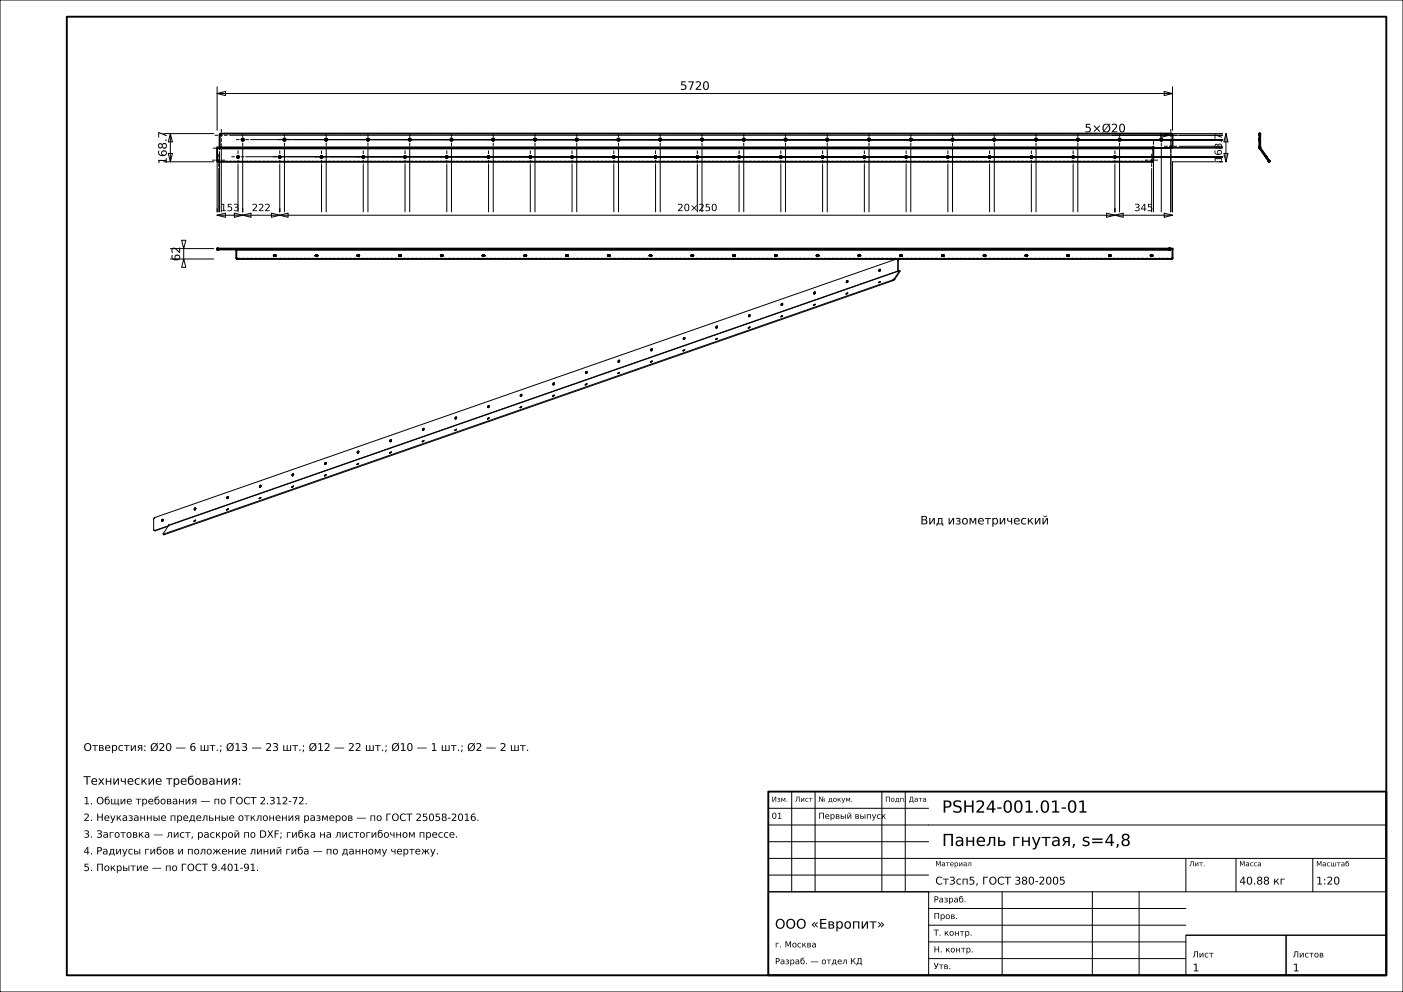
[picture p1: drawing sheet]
<svg xmlns="http://www.w3.org/2000/svg" width="420mm" height="297mm" viewBox="0 0 420 297" stroke-linecap="round" stroke-linejoin="round" font-family="sans-serif">
<defs><g id="words">
<g font-size="5">
<text x="282" y="243.3">PSH24-001.01-01</text>
<text x="282" y="253.3">Панель гнутая, s=4,8</text>
</g>
<text font-size="4" x="232" y="278">ООО «Европит»</text>
<g font-size="3.5">
<text x="203.6" y="26.9">5720</text>
<text x="324.7" y="39.6">5×Ø20</text>
<text x="49.9" y="49.2" transform="rotate(-90 49.9 49.2)">168.7</text>
<text x="53.9" y="78.2" transform="rotate(-90 53.9 78.2)">62</text>
<text x="275.5" y="157">Вид изометрический</text>
<text x="25" y="234.9">Технические требования:</text>
</g>
<g font-size="3.2">
<text x="25" y="224.8">Отверстия: Ø20 — 6 шт.; Ø13 — 23 шт.; Ø12 — 22 шт.; Ø10 — 1 шт.; Ø2 — 2 шт.</text>
<text x="280" y="264.8">Ст3сп5, ГОСТ 380-2005</text>
<text x="371" y="264.8">40.88 кг</text>
<text x="394" y="264.8">1:20</text>
<text x="357" y="290.8">1</text>
<text x="387" y="290.8">1</text>
</g>
<g font-size="3">
<text x="365.8" y="48.5" transform="rotate(-90 365.8 48.5)">168.7</text>
<text x="66" y="63.2">153</text>
<text x="75.3" y="63.2">222</text>
<text x="202.7" y="63.2">20×250</text>
<text x="339.5" y="63.2">345</text>
<text x="25" y="240.8">1. Общие требования — по ГОСТ 2.312-72.</text>
<text x="25" y="245.8">2. Неуказанные предельные отклонения размеров — по ГОСТ 25058-2016.</text>
<text x="25" y="250.8">3. Заготовка — лист, раскрой по DXF; гибка на листогибочном прессе.</text>
<text x="25" y="255.8">4. Радиусы гибов и положение линий гиба — по данному чертежу.</text>
<text x="25" y="260.8">5. Покрытие — по ГОСТ 9.401-91.</text>
</g>
<g font-size="2.5">
<text x="231" y="245.1">01</text>
<text x="245" y="245.1">Первый выпуск</text>
<text x="279.5" y="270.2">Разраб.</text>
<text x="279.5" y="275.1">Пров.</text>
<text x="279.5" y="280.1">Т. контр.</text>
<text x="232" y="283.6">г. Москва</text>
<text x="279.5" y="285.1">Н. контр.</text>
<text x="357" y="286.6">Лист</text>
<text x="387" y="286.6">Листов</text>
<text x="232" y="288.7">Разраб. — отдел КД</text>
<text x="279.5" y="290.1">Утв.</text>
</g>
<g font-size="2.1">
<text x="231" y="240">Изм.</text>
<text x="238" y="240">Лист</text>
<text x="245" y="240">№ докум.</text>
<text x="265" y="240">Подп.</text>
<text x="272" y="240">Дата</text>
<text x="280" y="259.3">Материал</text>
<text x="356" y="259.3">Лит.</text>
<text x="371" y="259.3">Масса</text>
<text x="394" y="259.4">Масштаб</text>
</g>
</g></defs>
<g fill="none" stroke="#000" stroke-width=".3">
<path d="M0 0h420v297h-420zM49 40h15M51 40l.6 2.5h-1.2zM51 40v8.4M65 28l2.5-.6v1.2zM65 26v13M65 28h286M347.5 39.9l2.5 .6-2.5 .6zM348.5 27.4l2.5 .6-2.5 .6zM351 26v13M351 40h15M367 40l.6 2.5h-1.2z"/>
<path d="M367 40v8.4M49 48.4h15M50.4 45.9h1.2l-.6 2.5zM65 48.4v15M65.5 50.5v12.9M65.7 46.4v17M66.2 43v20.4M67.7 44.4h298.3M68.8 40.5h297.2M71.3 49.2v14.2M72.7 44.1v19.3M73.6 46.9h292.4"/>
<path d="M75 41.8h291M83.8 49.2v14.2M85.1 44.1v19.3M96.3 49.2v14.2M97.7 44.1v19.3M108.8 49.2v14.2M110.1 44.1v19.3M121.2 49.2v14.2M122.6 44.1v19.3M133.7 49.2v14.2M135.1 44.1v19.3M146.2 49.2v14.2"/>
<path d="M147.6 44.1v19.3M158.7 49.2v14.2M160.2 44.1v19.3M171.3 49.2v14.2M172.7 44.1v19.3M183.8 49.2v14.2M185.2 44.1v19.3M196.2 49.2v14.2M197.6 44.1v19.3M208.8 49.2v14.2M210.2 44.1v19.3M221.2 49.2v14.2"/>
<path d="M222.6 44.1v19.3M233.8 49.2v14.2M235.2 44.1v19.3M246.2 49.2v14.2M247.6 44.1v19.3M258.7 49.2v14.2M260.1 44.1v19.3M271.3 49.2v14.2M272.7 44.1v19.3M283.7 49.2v14.2M285.1 44.1v19.3M296.3 49.2v14.2"/>
<path d="M297.7 44.1v19.3M308.7 49.2v14.2M310.1 44.1v19.3M321.3 49.2v14.2M322.7 44.1v19.3M333.7 49.2v14.2M335.1 44.1v19.3M344.7 50.5v12.9M345.3 46.2v17.2M347.4 44.1h18.6M347.6 44.1v19.3M350.5 43v20.4"/>
<path d="M353 43.8h13M366 48.4h-15v15M366.4 45.9h1.2l-.6 2.5zM51 77.5h13M51 74.4h13M54.4 71.9h1.2l-.6 2.5zM55 77.5l.6 2.5h-1.2zM55 74.4v3.1M65 64.4l2.5-.6v1.3zM65 64.4h286M70.1 63.8l2.6 .6-2.6 .7zM72.7 64.4l2.4-.6v1.3z"/>
<path d="M81.2 63.8l2.6 .6-2.6 .7zM83.8 64.4l2.5-.6v1.3zM268.4 77.5l-222 77.4-.4 .6 .2 3.3M268.5 77.5h-.1M268.5 77.5l.1 .1M268.6 77.6h.1M268.6 77.6l.1 .1M268.7 77.6v.3M268.7 77.6h.1M268.7 77.6v.1M268.7 77.9v3.3M268.7 77.9l.2 .1"/>
<path d="M268.7 77.7l.2 .3M268.9 78v3.1M331.3 63.8l2.4 .6-2.4 .7zM333.7 64.4l2.5-.6v1.3zM348.5 63.8l2.5 .6-2.5 .7zM214.3 98.2h.1M214.4 98.2h.1M214.4 97.8l-.1 .4M214.4 97.7v.1M214.5 97.7h-.1M214.5 97.7h.1M214.5 98.2h.1"/>
<path d="M214.7 97.6l-.2 .1M214.7 97.6v.1M214.7 97.7h.1M214.8 97.7l-.3 .5M214.8 97.7v.1M214.8 97.8h.1M214.8 97.8l-.3 .4M224 98.2h.1M224 98.2v.1M224.1 94.7h.1M224.1 94.7v.1M224.1 94.8h.1"/>
<path d="M224.2 94.8h.1M224.2 94.3l-.1 .4M224.2 94.3h.1M224.3 94.3h-.1M224.3 94.2v.1M224.4 94.2h-.1M224.4 94.2h.1M224.5 94.2v.1M224.5 98l-.5 .3M224.5 97.9l-.5 .3M224.5 97.9h.1M224.5 97.9v.1"/>
<path d="M224.5 94.3h.1M224.5 94.3l-.3 .5M233.8 94.8h.1M233.8 94.8v.1M233.8 91.2v.1M233.8 91.3l.1 .1M233.9 91.4h.1M233.9 94.8l-.1 .1M234 91.4h.1M234 90.9l-.2 .3M234 90.8v.1M234.1 94.7l-.2 .1"/>
<path d="M234.1 90.8h-.1M234.1 90.8h.1M234.2 90.8h.1M234.2 94.6l-.1 .1M234.2 94.5l-.4 .3M234.2 94.5h.1M234.2 90.8l.1 .1M234.3 94.5l-.1 .1M234.3 90.9h.1M234.3 90.9l-.3 .5M234.3 90.9v.1M234.3 91h.1"/>
<path d="M234.3 91l-.3 .4M243.5 91.4h.1M243.6 87.9h.1M243.6 87.7v.2M243.6 87.9v.1M243.6 87.6v.1M243.6 88h.1M243.7 88h.1M243.8 87.4l-.2 .2M243.9 87.4h-.1M243.9 87.4h.1M244 91.1l-.5 .3"/>
<path d="M244 91.1h.1M244 87.4v.1M244 87.5h.1M244.1 87.5l-.3 .5M244.1 87.5l-.4 .5M253.3 88h.1M253.3 84.4h.1M253.3 84.4l.1 .1M253.4 88h-.1M253.4 84.5v.1M253.4 84.2l-.1 .2M253.4 84.6h.2"/>
<path d="M253.4 84.2h.1M253.6 84.2l-.1 .4M253.6 84l-.2 .2M253.7 84h-.1M253.7 84h.1M253.7 84.2h-.1M253.7 87.7l-.4 .3M253.7 87.7h.1M253.7 84l.1 .1M253.8 87.7l-.4 .3M253.8 84.1l-.2 .5M253.8 84.1l-.1 .1"/>
<path d="M263 84.6h.1M263.1 80.9v.2M263.1 81.1h.1M263.1 80.9h.1M263.1 81.1l.2 .1M263.3 80.7l-.2 .2M263.3 80.6v.1M263.4 80.6h-.1M263.4 80.6h.1M263.5 80.6l.1 .1M263.5 84.4l-.4 .2M263.5 84.3l-.5 .3"/>
<path d="M263.5 84.3h.1M263.5 84.4h.1M263.5 84.3v.1M263.6 80.7h.1M263.6 80.7l-.3 .5M267.2 83.8l-218.1 76.1M267.2 83.8l.1 .2M267.3 84l-218.1 76.1M267.7 83.4l-.5 .4M267.7 83.4l.2 .2M267.9 83.6l-.6 .4M268.7 81.3h.1"/>
<path d="M268.7 81.3l-218.2 76M268.7 81.2v.1M268.7 81.2l-218.2 76M269.4 81l-.7 .3M269.4 81l-1.7 2.4M269.4 81l.1 .2-1.6 2.4M155.7 118.4v.1M155.7 118.5l.1 .1M155.8 118.3l-.1 .1M155.8 118.6h.1M155.8 118.6l.1 .1M155.9 118.6v.1"/>
<path d="M156.2 118.1v.3l-.3 .3M156.2 118.1l-.4 .2M156.2 118.1l-.3 .5M165.4 118.6h.1M165.5 115.1h.1M165.5 115.1v.1M165.5 115.2h.1M165.5 114.8v.3M165.6 115.2h.1M165.6 114.8h-.1M165.6 115.2l.1 .1M165.7 115.2v.1"/>
<path d="M165.8 114.6l-.2 .2M165.8 114.6h.1M165.9 114.6v.1M165.9 114.7l-.2 .6M165.9 118.3l-.5 .3M165.9 118.3h.1M165.9 118.4l-.5 .2M165.9 118.3v.1M165.9 118.4h.1M165.9 114.7l-.2 .5M175.2 115.2h.1M175.2 115.3h.1"/>
<path d="M175.2 115.1v.1M175.3 111.6v.1M175.3 111.6h.1M175.3 111.7v.1M175.3 111.8h.1M175.3 111.4v.2M175.4 111.8h.1M175.4 111.3l-.1 .1M175.4 111.3h.3M175.6 111.8h-.2M175.6 115.1l-.4 .2M175.7 114.9l-.5 .2"/>
<path d="M175.7 114.9h.1M175.7 111.7l-.1 .1M175.7 115l-.1 .1M175.7 114.9v.1M175.7 115h.1M175.7 111.3l-.3 .5M175.7 111.3l.1 .1M175.8 111.4l-.1 .3M184.9 111.8l.1 .1M185 111.8h-.1M185 108.3h.1M185 108.3v.1"/>
<path d="M185 111.9h.1M185 108.4h.1M185.1 108.4h.1M185.1 107.9l-.1 .4M185.2 107.9h-.1M185.3 107.8l-.1 .1M185.3 107.8h.1M185.3 107.8l.2 .1M185.4 107.9l-.2 .5M185.4 111.5l-.4 .3M185.4 111.5h.1M185.4 111.6l-.4 .3"/>
<path d="M185.5 111.5v.1M185.5 111.6h-.1M185.5 107.9l-.3 .5M185.5 107.9h-.1M194.7 108.4h.1M194.7 108.4v.1M194.8 108.3l-.1 .1M194.8 104.8v.1M194.8 104.7v.1M194.8 104.9v.1M194.8 105h.1M194.9 104.6l-.1 .1"/>
<path d="M194.9 104.5v.1M195 104.5h-.1M195 104.4v.1M195.1 105h-.2M195.1 104.4h-.1M195.1 104.4h.1M195.1 105h.1M195.1 104.4l.2 .1M195.2 108.1l-.4 .2M195.2 108.1v.1M195.2 108.2l-.5 .3M195.3 104.5l-.3 .5"/>
<path d="M195.3 104.5v.1M195.3 104.6l-.2 .4M204.5 105v.1M204.5 105h.1M204.5 101.5h.1M204.5 101.5l.1 .1M204.6 105.1h-.1M204.6 101.6h.1M204.6 101.6h.2M204.7 101.1l-.2 .4M204.7 101.1h.1M204.8 101l-.1 .1"/>
<path d="M204.9 101h-.1M204.9 101h.1M204.9 101v.1M204.9 101.1h.1M205 104.8l-.4 .3M205 104.7l-.5 .3M205 104.7h.1M205 104.7v.1M205 104.8h.1M205 101.1h.1M205 101.1l-.3 .5M205 101.1l-.2 .5"/>
<path d="M214.2 101.6l.1 .1M214.7 101.3l-.5 .3M214.7 101.3h.1M214.7 101.3l-.4 .4M97.2 138.9v.1M97.2 138.7v.2M97.2 139l.1 .1M97.2 138.7h.1M97.3 139.1h.1M97.4 139.1h-.1M97.5 138.5l-.3 .2M97.5 138.5h.1"/>
<path d="M97.6 138.6l-.2 .5M97.6 138.5l-.2 .6M106.9 139.1h.1M106.9 135.4v.1M106.9 135.5l.2 .2M107.1 135.1l-.2 .3M107.2 135.1h-.1M107.3 135.1h-.1M107.3 135.1h.1M107.3 138.7l-.4 .3M107.3 138.7h.1M107.3 135.1l.1 .1"/>
<path d="M107.4 138.7h.1M107.4 138.7v.1M107.4 138.8l-.5 .3M107.4 135.1l-.3 .6M107.4 135.2l-.3 .5M116.6 135.6v.1M116.6 135.7h.1M116.7 135.7h.1M116.8 132.2h.1M116.8 132.2l.1 .1M116.8 131.8v.4M116.9 131.7l-.1 .1"/>
<path d="M117 131.7h-.1M117 131.7h.1M117 131.7l.2 .1M117.1 135.3l-.5 .3M117.1 135.3h.1M117.1 135.3l-.4 .4M117.2 131.7l-.3 .6M117.2 131.8l-.3 .5M126.4 132.2v.1M126.4 128.6l.1 .1M126.5 128.7v.1M126.5 128.8h.1"/>
<path d="M126.5 128.8l.1 .1M126.7 128.3l-.3 .3M126.7 128.3h.1M126.7 128.8l-.1 .1M126.8 128.8h-.1M126.8 128.3h-.1M126.8 128.3h.1M126.9 131.9l-.5 .3M126.9 131.9h.1M126.9 128.3h.1M126.9 131.9v.1M126.9 132l-.5 .3"/>
<path d="M126.9 128.3l-.3 .6M126.9 128.3l-.1 .5M136.1 128.8l.1 .1M136.2 128.9h.1M136.2 125.2v.1M136.2 125.3v.1M136.2 125.1v.1M136.2 125.4h.1M136.3 125.4h.1M136.3 125.4l.1 .1M136.5 124.9l-.3 .2M136.5 124.8v.1"/>
<path d="M136.5 124.8l.1 .1M136.6 124.9h.1M136.7 128.5l-.6 .3M136.7 128.5v.1M136.7 128.6l-.5 .3M136.7 124.9l-.3 .6M145.9 125.4v.1M146 122h.1M146 122l.1 .1M146.2 122.1h-.1M146.3 121.4l-.3 .6M146.3 121.4v.1"/>
<path d="M146.3 121.5h.1M146.4 125.1l-.5 .3M146.4 125.1h.1M146.4 121.5h.1M146.4 125.2l-.5 .3M146.4 121.5l-.2 .6M146.5 121.5l-.3 .6M155.7 122.1h.1M156.2 121.7l-.5 .3M156.2 121.7v.1M156.2 121.8l-.5 .3M46.2 158.8h.1"/>
<path d="M46.2 158.8l.1 .1M46.3 158.9h.1M46.4 158.8h-.1M46.4 158.8l.1 .1M46.5 158.9h-.1M48.4 155.8l.1 .3M48.4 155.8h.1M48.5 156.1h.1M48.5 156l.1 .1M48.5 155.5l-.1 .3M48.6 155.5h-.1M48.8 155.5h-.2"/>
<path d="M48.8 155.5h.1M48.8 155.5v.1M48.8 155.6l-.3 .4M48.8 155.6h.1M48.9 159.9h.1M48.9 159.9l.1 .2M48.9 155.6l-.3 .5M49.1 159.9h-.2M49.1 159.9l.1 .2M50.3 157.6l-3.8 1.3M50.4 157.4l-4 1.4M50.4 157.4h.1"/>
<path d="M50.4 157.3v.1M50.4 157.3h.1M50.4 157.2v.1M50.5 157.3l-1.7 2.5M50.5 157.2h.1M50.5 157.3h.1M50.5 157.2v.1M58.1 156.1h.1M58.1 156v.1M58.1 152.5v.1M58.1 152.6h.1M58.1 152.3v.2"/>
<path d="M58.2 152.6h.1M58.2 152.3h-.1M58.2 152.6l.1 .1M58.3 152.1l-.1 .2M58.4 152.1h-.1M58.5 152.1h-.1M58.5 152.1h.1M58.5 155.7l-.4 .3M58.5 155.7h.1M58.6 155.7l-.5 .4M58.6 152.1v.1M58.6 152.2l-.3 .5"/>
<path d="M67.8 152.7h.1M67.9 149v.2M67.9 149h.1M67.9 152.7h.1M67.9 149.2l.1 .1M68 149.3h.1M68.2 152.3l-.4 .3M68.3 152.3h-.1M68.3 152.3h.1M68.3 148.7l-.4 .3M68.3 148.7h.1M68.3 152.3v.1"/>
<path d="M68.3 152.4l-.4 .3M68.3 148.7l.1 .1M68.4 148.8l-.3 .5M68.4 148.8h.1M68.4 148.8v.1M68.4 148.9l-.3 .4M77.6 149.3h.1M77.6 149.2v.1M77.6 145.7h.1M77.7 145.7l.1 .2M77.7 145.5l-.1 .2M77.7 145.5h.1"/>
<path d="M77.9 145.9h-.1M77.9 145.8v.1M78 145.3l-.3 .2M78 145.3h.1M78.1 148.9l-.5 .3M78.1 148.9h.1M78.1 149l-.5 .3M78.1 149h.1M78.1 145.3v.1M78.1 145.4l-.3 .5M78.1 145.4l-.2 .4M87.3 145.9h.1"/>
<path d="M87.4 142.2v.1M87.4 142.3l.1 .1M87.5 142.4v.1M87.5 142.5h.1M87.7 141.9l-.3 .3M87.7 141.9h.1M87.8 141.9h.1M87.8 141.9l.1 .1M87.8 145.5l-.5 .3M87.8 145.5l.1 .1M87.9 145.6l-.5 .3M87.9 141.9l-.3 .6"/>
<path d="M87.9 142h.1M87.9 142v.1M87.9 142.1l-.3 .4M97.1 142.5h.1M97.2 142.5h-.1M97.3 142.5h-.1M97.6 142.1l-.5 .4M97.6 142.1h.1M97.6 142.2l-.3 .3M97.6 142.1v.1M97.6 142.2h.1M49 160.1h.1"/>
<path d="M49.2 160.1h-.2M237 237v30M244 237v30M264 237v30M271 237v30M230 257h185M230 252h48M230 247h185M230 242h48M355 257v10M370 257v10M393 257v10"/>
<path d="M230 267h48v25h-48zM230 267h185M230 262h48M278 277h77M278 272h77M300 267v25M327 267v25M341 267v25M278 287h77M278 282h77M355 280h30v12h-30zM355 280h60"/>
<path d="M385 280h30v12h-30z"/>
</g>
<g fill="none" stroke="#000" stroke-width=".56">
<path d="M20 5h395v287h-395zM65 44.3h.6M65.6 44.3h.1M65.6 44.4l.1 .1M65.7 44.3h.1M65.7 44.5h.1M65.8 44.3h-.1M65.8 44.1h279.5M65.8 44.4l-.1 .1M65.8 44.4h279.5M71 47v.1M71 47.1h.1"/>
<path d="M71 46.9l.3 .2 .2-.2M71 46.9v.1M71 46.9h.1M71 47.1v.1M71 46.8v.1M71 47.2h.1M71.1 46.8h-.1M71.1 47.2h.1M71.2 46.8h-.1M71.2 46.8h.2M71.4 46.8h.1M71.4 47.2h-.2"/>
<path d="M71.4 47.2h.1M71.5 46.8v.1M71.5 47.2h-.1M71.5 46.9h.1M71.5 47.1v.1M71.5 46.9v.1M71.5 47.1h.1M71.5 47v.1M83.5 47v.1M83.5 47.1h.1M83.5 46.9l.3 .2 .2-.2M83.5 46.9v.1"/>
<path d="M83.5 46.9h.1M83.5 47.1v.1M83.5 46.8v.1M83.5 47.2h.1M83.6 46.8h-.1M83.6 47.2h.1M83.7 46.8h-.1M83.7 46.8h.2M83.9 46.8h.1M83.9 47.2h-.2M83.9 47.2h.1M84 46.8v.1"/>
<path d="M84 47.2h-.1M84 46.9h.1M84 47.1v.1M84 46.9v.1M84 47.1h.1M84 47v.1M96 47v.1M96 47.1h.1M96 46.9l.3 .2 .2-.2M96 46.9v.1M96 46.9h.1M96 47.1v.1"/>
<path d="M96 46.8v.1M96 47.2h.1M96.1 46.8h-.1M96.1 47.2h.1M96.2 46.8h-.1M96.2 46.8h.2M96.4 46.8h.1M96.4 47.2h-.2M96.4 47.2h.1M96.5 46.8v.1M96.5 47.2h-.1M96.5 46.9h.1"/>
<path d="M96.5 47.1v.1M96.5 46.9v.1M96.5 47.1h.1M96.5 47v.1M108.5 47v.1M108.5 47.1h.1M108.5 46.9l.3 .2 .2-.2M108.5 46.9v.1M108.5 46.9h.1M108.5 47.1v.1M108.5 46.8v.1M108.5 47.2h.1"/>
<path d="M108.6 46.8h-.1M108.6 47.2h.1M108.7 46.8h-.1M108.7 46.8h.2M108.9 46.8h.1M108.9 47.2h-.2M108.9 47.2h.1M109 46.8v.1M109 47.2h-.1M109 46.9h.1M109 47.1v.1M109 46.9v.1"/>
<path d="M109 47.1h.1M109 47v.1M121 47v.1M121 47.1h.1M121 46.9l.2 .2 .3-.2M121 46.9v.1M121 46.9h.1M121 47.1v.1M121 46.8v.1M121 47.2h.1M121.1 46.8h-.1M121.1 47.2h.1"/>
<path d="M121.2 46.8h-.1M121.2 46.8h.2M121.4 46.8h.1M121.4 47.2h-.2M121.4 47.2h.1M121.5 46.8v.1M121.5 47.2h-.1M121.5 46.9h.1M121.5 47.1v.1M121.5 46.9v.1M121.5 47.1h.1M121.5 47v.1"/>
<path d="M133.5 47v.1M133.5 47.1h.1M133.5 46.9l.2 .2 .3-.2M133.5 46.9v.1M133.5 46.9h.1M133.5 47.1v.1M133.5 46.8v.1M133.5 47.2h.1M133.6 46.8h-.1M133.6 47.2h.1M133.7 46.8h-.1M133.7 46.8h.2"/>
<path d="M133.9 46.8h.1M133.9 47.2h-.2M133.9 47.2h.1M134 46.8v.1M134 47.2h-.1M134 46.9h.1M134 47.1v.1M134 46.9v.1M134 47.1h.1M134 47v.1M146 47v.1M146 47.1h.1"/>
<path d="M146 46.9l.2 .2 .3-.2M146 46.9v.1M146 46.9h.1M146 47.1v.1M146 46.8v.1M146 47.2h.1M146.1 46.8h-.1M146.1 47.2h.1M146.2 46.8h-.1M146.2 46.8h.2M146.4 46.8h.1M146.4 47.2h-.2"/>
<path d="M146.4 46.8l.1 .1M146.4 47.2h.1M146.5 46.9v.1M146.5 47.1l-.1 .1M146.5 47v.1M146.5 47.1h.1M158.5 47v.1M158.5 47.1h.1M158.5 46.9l.2 .2 .3-.2M158.5 46.9v.1M158.5 46.9h.1M158.5 47.1v.1"/>
<path d="M158.5 46.8v.1M158.5 47.2h.1M158.6 46.8h-.1M158.6 47.2h.1M158.7 46.8h-.1M158.7 46.8h.2M158.9 46.8h.1M158.9 47.2h-.2M158.9 46.8l.1 .1M158.9 47.2h.1M159 46.9v.1M159 47.1l-.1 .1"/>
<path d="M159 47v.1M159 47.1h.1M171 47v.1M171 46.9l.5 .1M171 46.9v.1M171 47.1v.1M171 46.8v.1M171 47.2h.1M171.1 46.8h-.1M171.1 47.2h.1M171.2 46.8h-.1M171.2 46.8h.2"/>
<path d="M171.4 46.8h.1M171.4 47.2h-.2M171.4 46.8l.1 .1M171.4 47.2h.1M171.5 46.9v.1M171.5 47.1l-.1 .1M171.5 47.1h.1M171.6 47l-.1 .1M183.5 47v.1M183.5 46.9l.5 .1M183.5 46.9v.1M183.5 47.1v.1"/>
<path d="M183.5 46.8v.1M183.5 47.2h.1M183.6 46.8h-.1M183.6 47.2h.1M183.7 46.8h-.1M183.7 46.8h.2M183.9 46.8h.1M183.9 47.2h-.2M183.9 46.8l.1 .1M183.9 47.2h.1M184 46.9v.1M184 47.1l-.1 .1"/>
<path d="M184 47.1h.1M184.1 47l-.1 .1M196 47v.1M196 46.9l.5 .1M196 46.9v.1M196 47.1v.1M196 46.8v.1M196 47.2h.1M196.1 46.8h-.1M196.1 47.2h.1M196.2 46.8h-.1M196.2 46.8l.3 .1"/>
<path d="M196.5 46.9v.1M196.5 47.1l-.3 .1M196.5 47.1h.1M196.5 47v.1M208.5 47v.1M208.5 46.9l.5 .1M208.5 46.9v.1M208.5 47.1v.1M208.5 46.8v.1M208.5 47.2h.2M208.7 46.8h-.2M208.7 47.2h.1"/>
<path d="M208.8 46.8h-.1M208.8 46.8l.2 .1M209 46.9v.1M209 47.1l-.2 .1M209 47.1h.1M209.1 47l-.1 .1M221 47v.1M221 46.9l.5 .1M221 46.9v.1M221 47.1v.1M221 46.8v.1M221 47.2h.2"/>
<path d="M221.2 46.8h-.2M221.2 47.2h.1M221.2 46.8h.1M221.2 46.8l.3 .1M221.5 46.9v.1M221.5 47.1l-.3 .1M221.5 47.1h.1M221.5 47v.1M233.5 46.9l.5 .1M233.5 46.9l.2 .3M233.7 46.8l-.2 .1M233.7 47.2h.1"/>
<path d="M233.8 46.8h-.1M233.8 46.8l.2 .1M234 46.9v.1M234 47.1l-.2 .1M234 47.1h.1M234 47v.1M246 46.9l.5 .1M246 46.9l.2 .3M246.2 46.8l-.2 .1M246.2 47.2h.1M246.2 46.8h.1M246.2 46.8l.3 .1"/>
<path d="M246.5 46.9v.1M246.5 47.1l-.3 .1M246.5 47.1h.1M246.6 47l-.1 .1M258.5 46.9l.5 .1M258.5 46.9l.2 .3M258.7 46.8l-.2 .1M258.7 47.2h.1M258.7 46.8h.1M258.7 46.8l.3 .1M259 46.9v.1M259 47.1l-.3 .1"/>
<path d="M259 47.1h.1M259 47v.1M271 46.9l.5 .1M271 46.9l.2 .3M271.2 46.8l-.2 .1M271.2 47.2h.1M271.3 46.8h-.1M271.3 46.8l.2 .1M271.5 46.9v.1M271.5 47.1l-.2 .1M271.5 47.1h.1M271.6 47l-.1 .1"/>
<path d="M283.5 47v.1M283.5 47.1h.1M283.5 46.9l.5 .1M283.5 46.9v.1M283.5 47.1l.2 .1M283.7 46.8l-.2 .1M283.7 47.2h.1M283.7 46.8h.1M283.7 46.8l.3 .1M284 46.9v.1M284 47.1l-.3 .1M284 47.1h.1"/>
<path d="M284 47v.1M296 47v.1M296 47.1h.1M296 46.9l.5 .1M296 46.9v.1M296 47.1l.2 .1M296.2 46.8l-.2 .1M296.2 47.2h.1M296.3 46.8h-.1M296.3 46.8l.2 .1M296.5 46.9v.1M296.5 47.1l-.2 .1"/>
<path d="M296.5 47.1h.1M296.6 47l-.1 .1M308.5 47v.1M308.5 47.1h.1M308.5 46.9l.5 .1M308.5 46.9v.1M308.5 47.1l.2 .1M308.7 46.8l-.2 .1M308.7 47.2h.1M308.7 46.8h.1M308.7 46.8l.3 .1M309 46.9v.1"/>
<path d="M309 47.1l-.3 .1M309 47.1h.1M309 47v.1M321 47v.1M321 47.1h.1M321 46.9v.1M321 47.1l.3 .1M321.3 46.8l-.3 .1M321.3 46.8h.1M321.3 46.8l.2 .1M321.3 47.2h.1M321.5 46.9v.1"/>
<path d="M321.5 47.1l-.2 .1M321.5 46.9l-.5 .1M321.5 47v.1M321.5 47.1h.1M333.4 47l.1 .1M333.5 47.1h.1M333.5 46.9v.1M333.5 47.1l.2 .1M333.7 46.8l-.2 .1M333.7 46.8h.1M333.8 46.8l.2 .1M333.8 47.2h-.1"/>
<path d="M334 46.9v.1M334 47.1l-.2 .1M334 46.9l-.5 .1M334 47v.1M334 47.1h.1M345.3 44.1v3.9l-.6 .4h-279.2l-.5-.4v-3.8h.6v.2M345.3 44.1h.1M345.3 44.1l.1 .2 5.4-.1 .2-.4-.1-3.6-.4-.2h-284.3l-.4 .4v4M377 44.3h.3M377 44.3v-4.3h.3v4.3M377 40.5h.3M377 43.8h.3"/>
<path d="M377.3 44.1v.2M377.3 44.3l2.8 4-.2 .1-2.9-4.1M377.3 44.3h-.3M379.8 47.9l-.2 .1M65.5 74.4v.3M70.7 74.7l.1 2.7M70.7 74.7h279.6M70.8 77.4h.1M81.9 76.5l.1 .1M82 76.6h.1M82 76.5h-.1M82 76.5h.1"/>
<path d="M82 76.6v.1M82 76.4v.1M82 76.4h.5M82 76.7h.5M82 76.4h.1M82.5 76.4h.1M82.5 76.6v.1M82.5 76.4v.1M82.5 76.5h.1M82.5 76.6h.1M82.5 76.5v.1M94.4 76.5l.1 .1"/>
<path d="M94.5 76.6h.1M94.5 76.5h-.1M94.5 76.5h.1M94.5 76.6v.1M94.5 76.4v.1M94.5 76.4h.5M94.5 76.7h.5M94.5 76.4h.1M95 76.4h.1M95 76.6v.1M95 76.4v.1M95 76.5h.1"/>
<path d="M95 76.6h.1M95.1 76.5l-.1 .1M106.9 76.5l.1 .1M107 76.6h.1M107 76.5h-.1M107 76.5h.1M107 76.6v.1M107 76.4v.1M107 76.4h.5M107 76.7h.5M107 76.4h.1M107.5 76.4h.1"/>
<path d="M107.5 76.6v.1M107.5 76.4v.1M107.5 76.5h.1M107.5 76.6h.1M107.6 76.5l-.1 .1M119.4 76.5l.1 .1M119.5 76.6h.1M119.5 76.5h-.1M119.5 76.5h.1M119.5 76.6v.1M119.5 76.4v.1M119.5 76.4l.1 .1"/>
<path d="M119.5 76.7h.5M119.5 76.4h.1M119.5 76.4h.5M119.6 76.5h.1M120 76.4h.1M120 76.4l-.4 .1M120 76.6v.1M120 76.4v.1M120 76.5h.1M120 76.6h.1M120.1 76.5l-.1 .1M131.9 76.5l.1 .1"/>
<path d="M132 76.6h.1M132 76.5h-.1M132 76.5h.1M132 76.6v.1M132 76.4v.1M132 76.4l.1 .1M132 76.7h.5M132 76.4h.1M132 76.4h.5M132.1 76.5h.1M132.5 76.4h.1M132.5 76.4l-.4 .1"/>
<path d="M132.5 76.6v.1M132.5 76.4v.1M132.5 76.5h.1M132.5 76.6h.1M132.5 76.5v.1M144.5 76.5v.1M144.5 76.6h.1M144.5 76.5h.1M144.5 76.6v.1M144.5 76.4v.1M144.5 76.4l.1 .1M144.5 76.7h.5"/>
<path d="M144.5 76.4h.1M144.5 76.4h.5M144.6 76.5h.1M145 76.4h.1M145 76.4l-.4 .1M145 76.6v.1M145 76.4v.1M145 76.5h.1M145 76.6h.1M145 76.5v.1M157 76.5v.1M157 76.6h.1"/>
<path d="M157 76.5h.1M157 76.6v.1M157 76.4v.1M157 76.4l.1 .1M157 76.7h.5M157 76.4h.1M157 76.4h.5M157.1 76.5h.1M157.5 76.4h.1M157.5 76.4l-.4 .1M157.5 76.6v.1M157.5 76.4v.1"/>
<path d="M157.5 76.5h.1M157.5 76.6h.1M157.5 76.5v.1M169.5 76.5v.1M169.5 76.6h.1M169.5 76.5h.1M169.5 76.6v.1M169.5 76.4v.1M169.5 76.4l.1 .1M169.5 76.4h.1M169.5 76.4h.5M169.6 76.5h.1"/>
<path d="M170 76.4v.1M170 76.4l-.4 .1M170 76.6l-.5 .1M170 76.6h.1M170 76.5h.1M170 76.5v.1M182 76.5v.1M182 76.6h.1M182 76.6v.1M182 76.4v.1M182 76.4l.1 .1M182 76.4h.1"/>
<path d="M182 76.4h.5M182.1 76.5h.1M182.5 76.4v.1M182.5 76.4l-.4 .1M182.5 76.6l-.5 .1M182.5 76.6h.1M182.5 76.5h.1M182.5 76.5v.1M194.4 76.5l.1 .1M194.5 76.6h.1M194.5 76.6v.1M194.5 76.4l-.1 .1"/>
<path d="M194.5 76.4l.1 .1M194.5 76.4h.1M194.5 76.4h.5M194.6 76.5h.1M195 76.4v.1M195 76.4l-.4 .1M195 76.6l-.5 .1M195 76.6h.1M195 76.5h.1M195.1 76.5l-.1 .1M207 76.5v.1M207 76.6h.1"/>
<path d="M207 76.6v.1M207 76.4v.1M207 76.4l.1 .1M207 76.4h.1M207 76.4h.5M207.1 76.5h.1M207.5 76.4v.1M207.5 76.4l-.4 .1M207.5 76.6l-.5 .1M207.5 76.6h.1M207.5 76.5h.1M207.5 76.5v.1"/>
<path d="M219.4 76.5l.1 .1M219.5 76.6h.1M219.5 76.6v.1M219.5 76.4l-.1 .1M219.5 76.4l.1 .1M219.5 76.4h.1M219.5 76.4h.5M219.6 76.5h.1M220 76.4l-.4 .1M220 76.6l-.5 .1M220 76.4v.1M220 76.6h.1"/>
<path d="M220 76.5h.1M220.1 76.5l-.1 .1M231.9 76.5l.1 .1M232 76.6h.1M232 76.6v.1M232 76.4l-.1 .1M232 76.4l.1 .1M232 76.4h.1M232 76.4h.5M232.1 76.5h.1M232.5 76.4l-.4 .1M232.5 76.6l-.5 .1"/>
<path d="M232.5 76.4v.1M232.5 76.6h.1M232.5 76.5h.1M232.5 76.5v.1M244.5 76.5v.1M244.5 76.6h.1M244.5 76.6v.1M244.5 76.4v.1M244.5 76.4l.1 .1M244.5 76.4h.1M244.5 76.4h.5M244.6 76.5h.1"/>
<path d="M245 76.4l-.3 .1M245 76.6l-.5 .1M245 76.4v.1M245 76.6h.1M245 76.5h.1M245.1 76.5l-.1 .1M256.9 76.5l.1 .1M257 76.6h.1M257 76.6h.5M257 76.4l-.1 .1M257 76.4h.5M257 76.4l.1 .1"/>
<path d="M257.1 76.5h.1M257.5 76.4l-.3 .1M257.5 76.4v.1M257.5 76.6h.1M257.5 76.5h.1M257.5 76.5v.1M269.5 76.5v.1M269.5 76.6h.1M269.5 76.6h.5M269.5 76.4v.1M269.5 76.4h.5M269.5 76.4l.1 .1"/>
<path d="M269.6 76.5h.1M270 76.4l-.3 .1M270 76.4v.1M270 76.6h.1M270 76.5h.1M270 76.5v.1M281.9 76.5l.1 .1M282 76.6h.1M282 76.6h.5M282 76.4l-.1 .1M282 76.4h.5M282 76.4l.1 .1"/>
<path d="M282.1 76.5h.1M282.5 76.4l-.3 .1M282.5 76.4v.1M282.5 76.6h.1M282.5 76.5h.1M282.6 76.5l-.1 .1M294.5 76.5v.1M294.5 76.6h.1M294.5 76.6h.5M294.5 76.4v.1M294.5 76.4h.5M294.5 76.4l.1 .1"/>
<path d="M294.6 76.5h.1M295 76.4l-.3 .1M295 76.4v.1M295 76.6h.1M295 76.5h.1M295 76.5v.1M307 76.5v.1M307 76.6h.1M307 76.5h.1M307 76.6h.5M307 76.4v.1M307 76.4h.5"/>
<path d="M307 76.4l.2 .1M307.2 76.5h.1M307.5 76.4l-.2 .1M307.5 76.4v.1M307.5 76.6h.1M307.5 76.5h.1M307.6 76.5l-.1 .1M319.5 76.5v.1M319.5 76.6h.1M319.5 76.5h.1M319.5 76.6h.5M319.5 76.4v.1"/>
<path d="M319.5 76.4h.5M319.5 76.4l.2 .1M319.7 76.5h.1M320 76.4l-.3 .1M320 76.4v.1M320 76.6h.1M320 76.5h.1M320 76.5v.1M332 76.5v.1M332 76.6h.1M332 76.5h.1M332 76.6h.5"/>
<path d="M332 76.4v.1M332 76.4h.5M332 76.4l.2 .1M332.2 76.5h.1M332.5 76.4l-.2 .1M332.5 76.4v.1M332.5 76.6h.1M332.5 76.5h.1M332.5 76.5v.1M344.4 76.5l.1 .1M344.5 76.6h.1M344.5 76.5h-.1"/>
<path d="M344.5 76.5h.1M344.5 76.6h.5M344.5 76.4v.1M344.5 76.4h.5M344.5 76.4l.2 .1M344.8 76.5h-.1M345 76.4l-.2 .1M345 76.4v.1M345 76.6h.1M345 76.5h.1M345 76.5v.1M349.7 74.4v.3"/>
<path d="M350.3 74.7h-285.3v-.3h285.3v.3M350.3 74.7v.1M350.3 74.5h.1M350.3 74.8h.1M350.3 74.5v.1M350.3 74.7v-.3h.7v2.9l-.4 .2-279.8-.1M350.3 74.6h.7M230 237h185v55h-185z"/>
<circle cx="72.7" cy="41.8" r=".32"/>
<circle cx="85.2" cy="41.8" r=".32"/>
<circle cx="97.7" cy="41.8" r=".32"/>
<circle cx="110.2" cy="41.8" r=".32"/>
<circle cx="122.7" cy="41.8" r=".32"/>
<circle cx="135.2" cy="41.8" r=".32"/>
<circle cx="147.6" cy="41.8" r=".33"/>
<circle cx="160.1" cy="41.8" r=".32"/>
<circle cx="172.7" cy="41.8" r=".32"/>
<circle cx="185.1" cy="41.8" r=".33"/>
<circle cx="197.7" cy="41.8" r=".32"/>
<circle cx="210.1" cy="41.8" r=".32"/>
<circle cx="222.7" cy="41.8" r=".32"/>
<circle cx="235.1" cy="41.8" r=".32"/>
<circle cx="247.7" cy="41.8" r=".32"/>
<circle cx="260.2" cy="41.8" r=".32"/>
<circle cx="272.7" cy="41.8" r=".32"/>
<circle cx="285.2" cy="41.8" r=".32"/>
<circle cx="297.6" cy="41.8" r=".32"/>
<circle cx="310.2" cy="41.8" r=".32"/>
<circle cx="322.6" cy="41.8" r=".32"/>
<circle cx="335.2" cy="41.8" r=".32"/>
<circle cx="347.6" cy="41.8" r=".32"/>
</g>
<g fill="none" stroke="#000" stroke-width=".3" stroke-dasharray=".7 .5" stroke-linecap="butt">
<path d="M66.2 40h-.1M350.5 40h-284.3M377 40h.3M65 44.2v3.7M65 47.9v.1M65 48v-.1M65 48l.1 .1M65.1 48.1v.1M65.1 48.2h.1M65.2 48.2l.1 .1M65.3 48.3h.1M65.4 48.3h.1"/>
<path d="M65.6 44.2v.1M65.6 44.3v.1M65.8 44.3v.1M65.8 44.1v.1M65.8 44.2v.1M65.8 40.5v3.6M65.8 40.4v.1M65.8 40.3v.1M65.9 40.2l-.1 .1M65.9 40.1v.1M66 40l-.1 .1M66.1 40h-.1"/>
<path d="M70.9 47v-.1M70.9 46.9h.1M71 46.8l-.1 .1M71 46.7v.1M71.1 46.7h-.1M71.1 46.6v.1M71.2 46.6h-.1M71.3 46.6h-.1M71.4 46.6h-.1M71.4 46.7v-.1M71.5 46.7h-.1M71.5 46.8v-.1"/>
<path d="M71.5 46.9v-.1M72.3 41.8v.1M72.3 41.9l.1 .1M72.3 41.7v.1M72.4 42v.1M72.4 41.6l-.1 .1M72.4 42.1h.1M72.4 41.5v.1M72.5 42.1h.1M72.5 41.5h-.1M72.6 42.1h.1M72.6 41.5h-.1"/>
<path d="M72.7 42.1h.1M72.7 41.5h-.1M72.8 42.1l.1-.1M72.8 41.5h-.1M72.9 42v-.1M72.9 41.6l-.1-.1M72.9 41.9l.1-.1M72.9 41.7v-.1M73 41.8l-.1-.1M83.4 47v-.1M83.4 46.9h.1M83.5 46.8l-.1 .1"/>
<path d="M83.5 46.7v.1M83.6 46.7h-.1M83.6 46.6v.1M83.7 46.6h-.1M83.8 46.6h-.1M83.9 46.6h-.1M83.9 46.7v-.1M84 46.7h-.1M84 46.8v-.1M84 46.9v-.1M84.8 41.8v.1M84.8 41.9l.1 .1"/>
<path d="M84.8 41.7v.1M84.9 42v.1M84.9 41.6l-.1 .1M84.9 42.1h.1M84.9 41.5v.1M85 42.1h.1M85 41.5h-.1M85.1 42.1h.1M85.1 41.5h-.1M85.2 42.1h.1M85.2 41.5h-.1M85.3 42.1l.1-.1"/>
<path d="M85.3 41.5h-.1M85.4 42v-.1M85.4 41.6l-.1-.1M85.4 41.9l.1-.1M85.4 41.7v-.1M85.5 41.8l-.1-.1M96 47v-.1M96 46.8v.1M96 46.7v.1M96.1 46.7h-.1M96.1 46.6v.1M96.2 46.6h-.1"/>
<path d="M96.3 46.6h-.1M96.4 46.6h-.1M96.4 46.7v-.1M96.5 46.7h-.1M96.5 46.8v-.1M96.5 46.9v-.1M97.3 41.8v.1M97.3 41.9l.1 .1M97.3 41.7v.1M97.4 42v.1M97.4 41.6l-.1 .1M97.4 42.1h.1"/>
<path d="M97.4 41.5v.1M97.5 42.1h.1M97.5 41.5h-.1M97.6 42.1h.1M97.6 41.5h-.1M97.7 42.1h.1M97.7 41.5h-.1M97.8 42.1l.1-.1M97.8 41.5h-.1M97.9 42v-.1M97.9 41.6l-.1-.1M97.9 41.9l.1-.1"/>
<path d="M97.9 41.7v-.1M98 41.8l-.1-.1M108.5 47v-.1M108.5 46.8v.1M108.5 46.7v.1M108.6 46.7h-.1M108.6 46.6v.1M108.7 46.6h-.1M108.8 46.6h-.1M108.9 46.6h-.1M108.9 46.7v-.1M109 46.7h-.1"/>
<path d="M109 46.8v-.1M109 46.9v-.1M109.8 41.8v.1M109.8 41.9l.1 .1M109.8 41.7v.1M109.9 42v.1M109.9 41.6l-.1 .1M109.9 42.1h.1M109.9 41.5v.1M110 42.1h.1M110 41.5h-.1M110.1 42.1h.1"/>
<path d="M110.1 41.5h-.1M110.2 42.1h.1M110.2 41.5h-.1M110.3 42.1l.1-.1M110.3 41.5h-.1M110.4 42v-.1M110.4 41.6l-.1-.1M110.4 41.9l.1-.1M110.4 41.7v-.1M110.5 41.8l-.1-.1M121 47v-.1M121 46.8v.1"/>
<path d="M121 46.7v.1M121.1 46.7h-.1M121.1 46.6v.1M121.2 46.6h-.1M121.3 46.6h-.1M121.4 46.6h-.1M121.4 46.7v-.1M121.5 46.7h-.1M121.5 46.8v-.1M121.5 46.9v-.1M122.3 41.8v.1M122.3 41.9l.1 .1"/>
<path d="M122.3 41.7v.1M122.4 42v.1M122.4 41.6l-.1 .1M122.4 42.1h.1M122.4 41.5v.1M122.5 42.1h.1M122.5 41.5h-.1M122.6 42.1h.1M122.6 41.5h-.1M122.7 42.1h.1M122.7 41.5h-.1M122.8 42.1l.1-.1"/>
<path d="M122.8 41.5h-.1M122.9 42v-.1M122.9 41.6l-.1-.1M122.9 41.9l.1-.1M122.9 41.7v-.1M123 41.8l-.1-.1M133.5 47v-.1M133.5 46.8v.1M133.5 46.7v.1M133.6 46.7h-.1M133.6 46.6v.1M133.7 46.6h-.1"/>
<path d="M133.8 46.6h-.1M133.9 46.6h-.1M133.9 46.7v-.1M134 46.7h-.1M134 46.8v-.1M134 46.9h.1M134.1 46.9l-.1-.1M134.8 41.8v.1M134.8 41.9l.1 .1M134.8 41.7v.1M134.9 42v.1M134.9 41.6l-.1 .1"/>
<path d="M134.9 42.1h.1M134.9 41.5v.1M135 42.1h.1M135 41.5h-.1M135.1 42.1h.1M135.1 41.5h-.1M135.2 42.1h.1M135.2 41.5h-.1M135.3 42.1l.1-.1M135.3 41.5h-.1M135.4 42v-.1M135.4 41.6l-.1-.1"/>
<path d="M135.4 41.9l.1-.1M135.4 41.7v-.1M135.5 41.8l-.1-.1M145.9 47v-.1M145.9 46.9h.1M146 46.8l-.1 .1M146 46.7v.1M146.1 46.7h-.1M146.1 46.6v.1M146.2 46.6h-.1M146.3 46.6h-.1M146.4 46.6h-.1"/>
<path d="M146.4 46.7v-.1M146.5 46.7h-.1M146.5 46.8v-.1M146.5 46.9h.1M146.6 46.9l-.1-.1M147.3 41.8v.1M147.3 41.9l.1 .1M147.3 41.7v.1M147.4 42v.1M147.4 41.6l-.1 .1M147.4 42.1h.1M147.4 41.5v.1"/>
<path d="M147.5 42.1h.1M147.5 41.5h-.1M147.6 42.1h.1M147.6 41.5h-.1M147.7 42.1h.1M147.7 41.5h-.1M147.8 42.1l.1-.1M147.8 41.5h-.1M147.9 42v-.1M147.9 41.6l-.1-.1M147.9 41.9l.1-.1M147.9 41.7v-.1"/>
<path d="M148 41.8l-.1-.1M158.4 47v-.1M158.4 46.9h.1M158.5 46.8l-.1 .1M158.5 46.7v.1M158.6 46.7h-.1M158.6 46.6v.1M158.7 46.6h-.1M158.8 46.6h-.1M158.9 46.6h-.1M158.9 46.7v-.1M159 46.7h-.1"/>
<path d="M159 46.8v-.1M159 46.9h.1M159.1 46.9l-.1-.1M159.8 41.8v.1M159.8 41.9l.1 .1M159.8 41.7v.1M159.9 42v.1M159.9 41.6l-.1 .1M159.9 42.1h.1M159.9 41.5v.1M160 42.1h.1M160 41.5h-.1"/>
<path d="M160.1 42.1h.1M160.1 41.5h-.1M160.2 42.1h.1M160.2 41.5h-.1M160.3 42.1l.1-.1M160.3 41.5h-.1M160.4 42v-.1M160.4 41.6l-.1-.1M160.4 41.9l.1-.1M160.4 41.7v-.1M160.5 41.8l-.1-.1M170.9 47v-.1"/>
<path d="M170.9 46.9h.1M171 46.8l-.1 .1M171 46.7v.1M171.1 46.7h-.1M171.1 46.6v.1M171.2 46.6h-.1M171.3 46.6h-.1M171.4 46.6h-.1M171.4 46.7v-.1M171.5 46.7h-.1M171.5 46.8v-.1M171.5 46.9h.1"/>
<path d="M171.6 46.9l-.1-.1M172.3 41.8v.1M172.3 41.9l.1 .1M172.3 41.7v.1M172.4 42v.1M172.4 41.6l-.1 .1M172.4 42.1h.1M172.4 41.5v.1M172.5 42.1h.1M172.5 41.5h-.1M172.6 42.1h.1M172.6 41.5h-.1"/>
<path d="M172.7 42.1h.1M172.7 41.5h-.1M172.8 42.1l.1-.1M172.8 41.5h-.1M172.9 42v-.1M172.9 41.6l-.1-.1M172.9 41.9l.1-.1M172.9 41.7v-.1M173 41.8l-.1-.1M183.4 47v-.1M183.4 46.9h.1M183.5 46.8l-.1 .1"/>
<path d="M183.5 46.7v.1M183.6 46.7h-.1M183.6 46.6v.1M183.7 46.6h-.1M183.8 46.6h-.1M183.9 46.6h-.1M183.9 46.7v-.1M184 46.7h-.1M184 46.8v-.1M184 46.9h.1M184.1 46.9l-.1-.1M184.8 41.8v.1"/>
<path d="M184.8 41.9l.1 .1M184.8 41.7v.1M184.9 42v.1M184.9 41.6l-.1 .1M184.9 42.1h.1M184.9 41.5v.1M185 42.1h.1M185 41.5h-.1M185.1 42.1h.1M185.1 41.5h-.1M185.2 42.1h.1M185.2 41.5h-.1"/>
<path d="M185.3 42.1l.1-.1M185.3 41.5h-.1M185.4 42v-.1M185.4 41.6l-.1-.1M185.4 41.9l.1-.1M185.4 41.7v-.1M185.5 41.8l-.1-.1M195.9 47v-.1M195.9 46.9h.1M196 46.8l-.1 .1M196 46.7v.1M196.1 46.7h-.1"/>
<path d="M196.1 46.6v.1M196.2 46.6h-.1M196.3 46.6h-.1M196.4 46.6h-.1M196.4 46.7v-.1M196.5 46.7h-.1M196.5 46.8v-.1M196.5 46.9v-.1M197.3 41.8v.1M197.3 41.9l.1 .1M197.3 41.7v.1M197.4 42v.1"/>
<path d="M197.4 41.6l-.1 .1M197.4 42.1h.1M197.4 41.5v.1M197.5 42.1h.1M197.5 41.5h-.1M197.6 42.1h.1M197.6 41.5h-.1M197.7 42.1h.1M197.7 41.5h-.1M197.8 42.1l.1-.1M197.8 41.5h-.1M197.9 42v-.1"/>
<path d="M197.9 41.6l-.1-.1M197.9 41.9l.1-.1M197.9 41.7v-.1M198 41.8l-.1-.1M208.5 47v-.1M208.5 46.8v.1M208.5 46.7v.1M208.6 46.7h-.1M208.6 46.6v.1M208.7 46.6h-.1M208.8 46.6h-.1M208.9 46.6h-.1"/>
<path d="M208.9 46.7v-.1M209 46.7h-.1M209 46.8v-.1M209 46.9h.1M209.1 46.9l-.1-.1M209.8 41.8v.1M209.8 41.9l.1 .1M209.8 41.7v.1M209.9 42v.1M209.9 41.6l-.1 .1M209.9 42.1h.1M209.9 41.5v.1"/>
<path d="M210 42.1h.1M210 41.5h-.1M210.1 42.1h.1M210.1 41.5h-.1M210.2 42.1h.1M210.2 41.5h-.1M210.3 42.1l.1-.1M210.3 41.5h-.1M210.4 42v-.1M210.4 41.6l-.1-.1M210.4 41.9l.1-.1M210.4 41.7v-.1"/>
<path d="M210.5 41.8l-.1-.1M220.9 47v-.1M220.9 46.9h.1M221 46.8l-.1 .1M221 46.7v.1M221.1 46.7h-.1M221.1 46.6v.1M221.2 46.6h-.1M221.3 46.6h-.1M221.4 46.6h-.1M221.4 46.7v-.1M221.5 46.7h-.1"/>
<path d="M221.5 46.8v-.1M221.5 46.9v-.1M222.3 41.8v.1M222.3 41.9l.1 .1M222.3 41.7v.1M222.4 42v.1M222.4 41.6l-.1 .1M222.4 42.1h.1M222.4 41.5v.1M222.5 42.1h.1M222.5 41.5h-.1M222.6 42.1h.1"/>
<path d="M222.6 41.5h-.1M222.7 42.1h.1M222.7 41.5h-.1M222.8 42.1l.1-.1M222.8 41.5h-.1M222.9 42v-.1M222.9 41.6l-.1-.1M222.9 41.9l.1-.1M222.9 41.7v-.1M223 41.8l-.1-.1M233.5 47v-.1M233.5 46.8v.1"/>
<path d="M233.5 46.7v.1M233.6 46.7h-.1M233.6 46.6v.1M233.7 46.6h-.1M233.8 46.6h-.1M233.9 46.6h-.1M233.9 46.7v-.1M234 46.7h-.1M234 46.8v-.1M234 46.9v-.1M234.8 41.8v.1M234.8 41.9l.1 .1"/>
<path d="M234.8 41.7v.1M234.9 42v.1M234.9 41.6l-.1 .1M234.9 42.1h.1M234.9 41.5v.1M235 42.1h.1M235 41.5h-.1M235.1 42.1h.1M235.1 41.5h-.1M235.2 42.1h.1M235.2 41.5h-.1M235.3 42.1l.1-.1"/>
<path d="M235.3 41.5h-.1M235.4 42v-.1M235.4 41.6l-.1-.1M235.4 41.9l.1-.1M235.4 41.7v-.1M235.5 41.8l-.1-.1M245.9 47v-.1M245.9 46.9h.1M246 46.8l-.1 .1M246 46.7v.1M246.1 46.7h-.1M246.1 46.6v.1"/>
<path d="M246.2 46.6h-.1M246.3 46.6h-.1M246.4 46.6h-.1M246.4 46.7v-.1M246.5 46.7h-.1M246.5 46.8v-.1M246.5 46.9h.1M246.6 46.9l-.1-.1M247.3 41.8v.1M247.3 41.9l.1 .1M247.3 41.7v.1M247.4 42v.1"/>
<path d="M247.4 41.6l-.1 .1M247.4 42.1h.1M247.4 41.5v.1M247.5 42.1h.1M247.5 41.5h-.1M247.6 42.1h.1M247.6 41.5h-.1M247.7 42.1h.1M247.7 41.5h-.1M247.8 42.1l.1-.1M247.8 41.5h-.1M247.9 42v-.1"/>
<path d="M247.9 41.6l-.1-.1M247.9 41.9l.1-.1M247.9 41.7v-.1M248 41.8l-.1-.1M258.5 47v-.1M258.5 46.8v.1M258.5 46.7v.1M258.6 46.7h-.1M258.6 46.6v.1M258.7 46.6h-.1M258.8 46.6h-.1M258.9 46.6h-.1"/>
<path d="M258.9 46.7v-.1M259 46.7h-.1M259 46.8v-.1M259 46.9v-.1M259.8 41.8v.1M259.8 41.9l.1 .1M259.8 41.7v.1M259.9 42v.1M259.9 41.6l-.1 .1M259.9 42.1h.1M259.9 41.5v.1M260 42.1h.1"/>
<path d="M260 41.5h-.1M260.1 42.1h.1M260.1 41.5h-.1M260.2 42.1h.1M260.2 41.5h-.1M260.3 42.1l.1-.1M260.3 41.5h-.1M260.4 42v-.1M260.4 41.6l-.1-.1M260.4 41.9l.1-.1M260.4 41.7v-.1M260.5 41.8l-.1-.1"/>
<path d="M270.9 47v-.1M270.9 46.9h.1M271 46.8l-.1 .1M271 46.7v.1M271.1 46.7h-.1M271.1 46.6v.1M271.2 46.6h-.1M271.3 46.6h-.1M271.4 46.6h-.1M271.4 46.7v-.1M271.5 46.7h-.1M271.5 46.8v-.1"/>
<path d="M271.5 46.9h.1M271.6 46.9l-.1-.1M272.3 41.8v.1M272.3 41.9l.1 .1M272.3 41.7v.1M272.4 42v.1M272.4 41.6l-.1 .1M272.4 42.1h.1M272.4 41.5v.1M272.5 42.1h.1M272.5 41.5h-.1M272.6 42.1h.1"/>
<path d="M272.6 41.5h-.1M272.7 42.1h.1M272.7 41.5h-.1M272.8 42.1l.1-.1M272.8 41.5h-.1M272.9 42v-.1M272.9 41.6l-.1-.1M272.9 41.9l.1-.1M272.9 41.7v-.1M273 41.8l-.1-.1M283.4 47v-.1M283.4 46.9h.1"/>
<path d="M283.5 46.8l-.1 .1M283.5 46.7v.1M283.6 46.7h-.1M283.6 46.6v.1M283.7 46.6h-.1M283.8 46.6h-.1M283.9 46.6h-.1M283.9 46.7v-.1M284 46.7h-.1M284 46.8v-.1M284 46.9v-.1M284.8 41.8v.1"/>
<path d="M284.8 41.9l.1 .1M284.8 41.7v.1M284.9 42v.1M284.9 41.6l-.1 .1M284.9 42.1h.1M284.9 41.5v.1M285 42.1h.1M285 41.5h-.1M285.1 42.1h.1M285.1 41.5h-.1M285.2 42.1h.1M285.2 41.5h-.1"/>
<path d="M285.3 42.1l.1-.1M285.3 41.5h-.1M285.4 42v-.1M285.4 41.6l-.1-.1M285.4 41.9l.1-.1M285.4 41.7v-.1M285.5 41.8l-.1-.1M296 47v-.1M296 46.8v.1M296 46.7v.1M296.1 46.7h-.1M296.1 46.6v.1"/>
<path d="M296.2 46.6h-.1M296.3 46.6h-.1M296.4 46.6h-.1M296.4 46.7v-.1M296.5 46.7h-.1M296.5 46.8v-.1M296.5 46.9h.1M296.6 46.9l-.1-.1M297.3 41.8v.1M297.3 41.9l.1 .1M297.3 41.7v.1M297.4 42v.1"/>
<path d="M297.4 41.6l-.1 .1M297.4 42.1h.1M297.4 41.5v.1M297.5 42.1h.1M297.5 41.5h-.1M297.6 42.1h.1M297.6 41.5h-.1M297.7 42.1h.1M297.7 41.5h-.1M297.8 42.1l.1-.1M297.8 41.5h-.1M297.9 42v-.1"/>
<path d="M297.9 41.6l-.1-.1M297.9 41.9l.1-.1M297.9 41.7v-.1M298 41.8l-.1-.1M308.4 47v-.1M308.4 46.9h.1M308.5 46.8l-.1 .1M308.5 46.7v.1M308.6 46.7h-.1M308.6 46.6v.1M308.7 46.6h-.1M308.8 46.6h-.1"/>
<path d="M308.9 46.6h-.1M308.9 46.7v-.1M309 46.7h-.1M309 46.8v-.1M309 46.9v-.1M309.8 41.8v.1M309.8 41.9l.1 .1M309.8 41.7v.1M309.9 42v.1M309.9 41.6l-.1 .1M309.9 42.1h.1M309.9 41.5v.1"/>
<path d="M310 42.1h.1M310 41.5h-.1M310.1 42.1h.1M310.1 41.5h-.1M310.2 42.1h.1M310.2 41.5h-.1M310.3 42.1l.1-.1M310.3 41.5h-.1M310.4 42v-.1M310.4 41.6l-.1-.1M310.4 41.9l.1-.1M310.4 41.7v-.1"/>
<path d="M310.5 41.8l-.1-.1M321 47v-.1M321 46.8v.1M321 46.7v.1M321.1 46.7h-.1M321.1 46.6v.1M321.2 46.6h-.1M321.3 46.6h-.1M321.4 46.6h-.1M321.4 46.7v-.1M321.5 46.7h-.1M321.5 46.8v-.1"/>
<path d="M321.5 46.9v-.1M322.3 41.8v.1M322.3 41.9l.1 .1M322.3 41.7v.1M322.4 42v.1M322.4 41.6l-.1 .1M322.4 42.1h.1M322.4 41.5v.1M322.5 42.1h.1M322.5 41.5h-.1M322.6 42.1h.1M322.6 41.5h-.1"/>
<path d="M322.7 42.1h.1M322.7 41.5h-.1M322.8 42.1l.1-.1M322.8 41.5h-.1M322.9 42v-.1M322.9 41.6l-.1-.1M322.9 41.9l.1-.1M322.9 41.7v-.1M323 41.8l-.1-.1M333.4 47v-.1M333.4 46.9h.1M333.5 46.8l-.1 .1"/>
<path d="M333.5 46.7v.1M333.6 46.7h-.1M333.6 46.6v.1M333.7 46.6h-.1M333.8 46.6h-.1M333.9 46.6h-.1M333.9 46.7v-.1M334 46.7h-.1M334 46.8v-.1M334 46.9h.1M334.1 46.9l-.1-.1M334.8 41.8v.1"/>
<path d="M334.8 41.9l.1 .1M334.8 41.7v.1M334.9 42v.1M334.9 41.6l-.1 .1M334.9 42.1h.1M334.9 41.5v.1M335 42.1h.1M335 41.5h-.1M335.1 42.1h.1M335.1 41.5h-.1M335.2 42.1h.1M335.2 41.5h-.1"/>
<path d="M335.3 42.1l.1-.1M335.3 41.5h-.1M335.4 42v-.1M335.4 41.6l-.1-.1M335.4 41.9l.1-.1M335.4 41.7v-.1M335.5 41.8l-.1-.1M344.7 48.3h.1M344.7 48.3h-279.2M344.8 48.3h.1M344.9 48.3l.1-.1M345 48.2h.1"/>
<path d="M345.1 48.2l.1-.1M345.2 48.1v-.1M345.2 48l.1-.1M345.3 47.9v.1M345.3 47.9v-3.6M345.3 44.3v.1M345.3 44.3v-.1M345.3 44.2v-.1M345.4 44.3h5.1M345.4 44.1h-.1M345.4 44.3v-.2M347.3 41.8v.1"/>
<path d="M347.3 41.9l.1 .1M347.3 41.7v.1M347.4 42v.1M347.4 41.6l-.1 .1M347.4 42.1h.1M347.4 41.5v.1M347.5 42.1h.1M347.5 41.5h-.1M347.6 42.1h.1M347.6 41.5h-.1M347.7 42.1h.1M347.7 41.5h-.1"/>
<path d="M347.8 42.1l.1-.1M347.8 41.5h-.1M347.9 42v-.1M347.9 41.6l-.1-.1M347.9 41.9l.1-.1M347.9 41.7v-.1M348 41.8l-.1-.1M350.5 44.3h.1M350.6 40h-.1M350.6 44.3h.1M350.7 40h-.1M350.7 44.3l.1-.1"/>
<path d="M350.8 40.1l-.1-.1M350.8 44.2l.1-.1M350.9 40.2l-.1-.1M350.9 44.1l.1-.1M351 40.3l-.1-.1M351 44v-.1M351 40.4v-.1M351 43.9v-.1M351 40.5v-.1M351 43.8v-3.3M377 41.8v-.1M377 41.7v-.1"/>
<path d="M377 41.6v-.1M377 41.5v.1M377 41.6v.1M377 41.7v.1M377 41.8v.1M377 41.9v.1M377 42v.1M377 42.1v-.1M377 42v-.1M377 41.9v-.1M377 44.1v.2M377 44.1v-3.6"/>
<path d="M377 40.5v-.1M377 40.4v-.1M377 40.3v-.1M377 40.2v-.1M377 40.1v-.1M377 44.3h.3M377 44.1v.1M377 44.3l.2-.1M377 44.2v.1M377 44.2v-.1M377 44.3v-.1M377.1 44.4l-.1-.1"/>
<path d="M377.1 44.4v.1M377.1 44.5v-.1M377.2 44.2l.1 .1M377.2 44.2l2.6 3.7M377.2 44.2l-.2 .1M377.3 41.8v.1M377.3 41.9v.1M377.3 42v.1M377.3 42.1v-.1M377.3 42v-.1M377.3 41.9v-.1M377.3 41.8v-.1"/>
<path d="M377.3 41.7v-.1M377.3 41.6v-.1M377.3 41.5v.1M377.3 41.6v.1M377.3 41.7v.1M377.3 40v.1M377.3 40.1v.1M377.3 40.2v.1M377.3 40.3v.1M377.3 40.4v.1M377.3 44.1v.1M377.3 44.3v-.2"/>
<path d="M377.3 40.5v3.6M377.3 44.2v.1M378.7 46.8h.1M378.8 46.8h-.1M378.8 46.8v.1M378.8 46.9v-.1M378.8 46.9h.1M378.9 46.9h-.1M378.9 46.9v.1M378.9 47v-.1M378.9 47v.1M378.9 47.1h.1"/>
<path d="M378.9 47.1v-.1M378.9 46.6l.1 .1M379 46.7l-.1-.1M379 47.1v.1M379 47.1h-.1M379 47.2v-.1M379 46.7v.1M379 46.8v-.1M379 46.8h.1M379 47.2h.1M379.1 47.2h-.1M379.1 46.8h-.1"/>
<path d="M379.1 46.8v.1M379.1 46.9v-.1M379.1 46.9h.1M379.2 46.9v.1M379.2 47l-.1-.1M379.2 47v.1M379.2 47.1v-.1M379.2 47.1h.1M379.3 47.1h-.1M379.6 48l-2.6-3.7M379.6 48.1v-.1M379.7 48.1h-.1"/>
<path d="M379.7 48.2v-.1M379.8 48.2h-.1M379.8 48.3v-.1M379.8 47.9l.1 .1M379.9 48.4l-.1-.1M379.9 48v.1M379.9 48.1h.1M380 48.1v.1M380 48.2h.1M380.1 48.2v.1M65 74.4h.1M65.1 74.7h-.1"/>
<path d="M65.1 74.4h.1M65.2 74.7h-.1M65.2 74.4h.1M65.3 74.7h-.1M65.3 74.4h.1M65.4 74.7h-.1M65.4 74.4h.1M65.5 74.4h5.1M65.5 74.7h-.1M68 74.7h.1M68 74.4h.1M68.1 74.7h-.1"/>
<path d="M68.1 74.4h-.1M68.1 74.7h.1M68.1 74.4h.1M68.2 74.7h-.1M68.2 74.7h.1M68.2 74.4h-.1M68.2 74.4h.1M68.3 74.7h-.1M68.3 74.7h.1M68.3 74.4h-.1M68.3 74.4h.1M68.4 74.7h-.1"/>
<path d="M68.4 74.4h-.1M68.4 74.7h.1M68.4 74.4h.1M68.5 74.7h-.1M68.5 74.7h.1M68.5 74.4h-.1M68.5 74.4h.1M68.6 74.7h-.1M68.6 74.4h-.1M68.6 74.7h.1M68.6 74.4h.1M68.7 74.7h-.1"/>
<path d="M68.7 74.4h-.1M68.7 74.4v.3M70.6 74.7h-5.1M70.6 74.4v.3M70.6 74.7h.1M70.6 74.7v-.3M70.7 74.4h-.1M70.7 77l.1 .1M70.7 77.3v-.3M70.7 74.4v.1M70.7 74.5v2.5M70.7 74.7v-.2"/>
<path d="M70.7 74.7h279.6M70.7 74.7v-.3M70.8 77.1v.1M70.8 77.2h.1M70.9 77.2l.1 .1M71 77.3h.1M71.1 77.3h.1M71.2 77.3h.1M71.3 77.3h279.2M80.5 74.7h.1M80.5 74.4h.1M80.6 74.7h-.1"/>
<path d="M80.6 74.4h-.1M80.6 74.7h.1M80.6 74.4h.1M80.7 74.7h-.1M80.7 74.7h.1M80.7 74.4h-.1M80.7 74.4h.1M80.8 74.7h-.1M80.8 74.7h.1M80.8 74.4h-.1M80.8 74.4h.1M80.9 74.7h-.1"/>
<path d="M80.9 74.4h-.1M80.9 74.7h.1M80.9 74.4h.1M81 74.7h-.1M81 74.7h.1M81 74.4h-.1M81 74.4h.1M81.1 74.7h-.1M81.1 74.4h-.1M81.1 74.7h.1M81.1 74.4h.1M81.2 74.7h-.1"/>
<path d="M81.2 74.4h-.1M81.2 74.4v.3M81.9 76.3l.1 .1M82 76.3h-.1M82 76.2v.1M82.1 76.2h-.1M82.3 76.2h-.2M82.4 76.2h-.1M82.5 76.2h-.1M82.5 76.3v-.1M82.5 76.4v-.1M82.5 76.3v.2"/>
<path d="M93 74.7h.1M93 74.4h.1M93.1 74.7h-.1M93.1 74.4h-.1M93.1 74.7h.1M93.1 74.4h.1M93.2 74.7h-.1M93.2 74.7h.1M93.2 74.4h-.1M93.2 74.4h.1M93.3 74.7h-.1M93.3 74.4h-.1"/>
<path d="M93.3 74.7h.1M93.3 74.4h.1M93.4 74.7h-.1M93.4 74.7h.1M93.4 74.4h-.1M93.4 74.4h.1M93.5 74.7h-.1M93.5 74.7h.1M93.5 74.4h-.1M93.5 74.4h.1M93.6 74.7h-.1M93.6 74.4h-.1"/>
<path d="M93.6 74.7h.1M93.6 74.4h.1M93.7 74.7h-.1M93.7 74.4h-.1M93.7 74.4v.3M94.4 76.3l.1 .1M94.5 76.3h-.1M94.5 76.2v.1M94.6 76.2h-.1M94.7 76.2h-.1M94.9 76.2h-.2M95 76.2h-.1"/>
<path d="M95 76.3v-.1M95 76.4l.1-.1M95.1 76.3v.2M95.1 76.3h-.1M105.5 74.7h.1M105.5 74.4h.1M105.6 74.7h-.1M105.6 74.4h-.1M105.6 74.7h.1M105.6 74.4h.1M105.7 74.7h-.1M105.7 74.7h.1"/>
<path d="M105.7 74.4h-.1M105.7 74.4h.1M105.8 74.7h-.1M105.8 74.4h-.1M105.8 74.7h.1M105.8 74.4h.1M105.9 74.7h-.1M105.9 74.7h.1M105.9 74.4h-.1M105.9 74.4h.1M106 74.7h-.1M106 74.7h.1"/>
<path d="M106 74.4h-.1M106 74.4h.1M106.1 74.7h-.1M106.1 74.4h-.1M106.1 74.7h.1M106.1 74.4h.1M106.2 74.7h-.1M106.2 74.4h-.1M106.2 74.4v.3M106.9 76.3l.1 .1M107 76.3h-.1M107 76.2v.1"/>
<path d="M107.1 76.2h-.1M107.2 76.2h-.1M107.4 76.2h-.2M107.5 76.2h-.1M107.5 76.3v-.1M107.5 76.4l.1-.1M107.6 76.3v.2M107.6 76.3h-.1M118 74.7h.1M118 74.4h.1M118.1 74.7h-.1M118.1 74.4h-.1"/>
<path d="M118.1 74.7h.1M118.1 74.4h.1M118.2 74.7h-.1M118.2 74.7h.1M118.2 74.4h-.1M118.2 74.4h.1M118.3 74.7h-.1M118.3 74.7h.1M118.3 74.4h-.1M118.3 74.4h.1M118.4 74.7h-.1M118.4 74.4h-.1"/>
<path d="M118.4 74.7h.1M118.4 74.4h.1M118.5 74.7h-.1M118.5 74.7h.1M118.5 74.4h-.1M118.5 74.4h.1M118.6 74.7h-.1M118.6 74.4h-.1M118.6 74.7h.1M118.6 74.4h.1M118.7 74.7h-.1M118.7 74.4h-.1"/>
<path d="M118.7 74.4v.3M119.4 76.3l.1 .1M119.5 76.3h-.1M119.5 76.2v.1M119.6 76.2h-.1M119.8 76.2h-.2M119.9 76.2h-.1M120 76.2h-.1M120 76.3v-.1M120 76.4l.1-.1M120.1 76.3v.2M120.1 76.3h-.1"/>
<path d="M130.5 74.7h.1M130.5 74.4h.1M130.6 74.7h-.1M130.6 74.4h-.1M130.6 74.7h.1M130.6 74.4h.1M130.7 74.7h-.1M130.7 74.7h.1M130.7 74.4h-.1M130.7 74.4h.1M130.8 74.7h-.1M130.8 74.7h.1"/>
<path d="M130.8 74.4h-.1M130.8 74.4h.1M130.9 74.7h-.1M130.9 74.4h-.1M130.9 74.7h.1M130.9 74.4h.1M131 74.7h-.1M131 74.7h.1M131 74.4h-.1M131 74.4h.1M131.1 74.7h-.1M131.1 74.4h-.1"/>
<path d="M131.1 74.7h.1M131.1 74.4h.1M131.2 74.7h-.1M131.2 74.4h-.1M131.2 74.4v.3M131.9 76.3l.1 .1M132 76.3h-.1M132 76.2v.1M132.1 76.2h-.1M132.3 76.2h-.2M132.4 76.2h-.1M132.5 76.2h-.1"/>
<path d="M132.5 76.3v-.1M132.5 76.4v-.1M132.5 76.3v.2M143 74.7h.1M143 74.4h.1M143.1 74.7h-.1M143.1 74.4h-.1M143.1 74.7h.1M143.1 74.4h.1M143.2 74.7h-.1M143.2 74.7h.1M143.2 74.4h-.1"/>
<path d="M143.2 74.4h.1M143.3 74.7h-.1M143.3 74.7h.1M143.3 74.4h-.1M143.3 74.4h.1M143.4 74.7h-.1M143.4 74.4h-.1M143.4 74.7h.1M143.4 74.4h.1M143.5 74.7h-.1M143.5 74.7h.1M143.5 74.4h-.1"/>
<path d="M143.5 74.4h.1M143.6 74.7h-.1M143.6 74.4h-.1M143.6 74.7h.1M143.6 74.4h.1M143.7 74.7h-.1M143.7 74.4h-.1M143.7 74.4v.3M144.5 76.3v.1M144.5 76.2v.1M144.6 76.2h-.1M144.8 76.2h-.2"/>
<path d="M144.9 76.2h-.1M145 76.2h-.1M145 76.3v-.1M145 76.4v-.1M145 76.3v.2M155.5 74.7h.1M155.5 74.4h.1M155.6 74.7h-.1M155.6 74.4h-.1M155.6 74.7h.1M155.6 74.4h.1M155.7 74.7h-.1"/>
<path d="M155.7 74.7h.1M155.7 74.4h-.1M155.7 74.4h.1M155.8 74.7h-.1M155.8 74.7h.1M155.8 74.4h-.1M155.8 74.4h.1M155.9 74.7h-.1M155.9 74.4h-.1M155.9 74.7h.1M155.9 74.4h.1M156 74.7h-.1"/>
<path d="M156 74.7h.1M156 74.4h-.1M156 74.4h.1M156.1 74.7h-.1M156.1 74.4h-.1M156.1 74.7h.1M156.1 74.4h.1M156.2 74.7h-.1M156.2 74.4h-.1M156.2 74.4v.3M157 76.3v.1M157 76.2v.1"/>
<path d="M157.1 76.2h-.1M157.2 76.2h-.1M157.4 76.2h-.2M157.5 76.2h-.1M157.5 76.3v-.1M157.5 76.4v-.1M157.5 76.3v.2M168 74.7h.1M168 74.4h.1M168.1 74.7h-.1M168.1 74.4h-.1M168.1 74.7h.1"/>
<path d="M168.1 74.4h.1M168.2 74.7h-.1M168.2 74.7h.1M168.2 74.4h-.1M168.2 74.4h.1M168.3 74.7h-.1M168.3 74.4h-.1M168.3 74.7h.1M168.3 74.4h.1M168.4 74.7h-.1M168.4 74.7h.1M168.4 74.4h-.1"/>
<path d="M168.4 74.4h.1M168.5 74.7h-.1M168.5 74.7h.1M168.5 74.4h-.1M168.5 74.4h.1M168.6 74.7h-.1M168.6 74.4h-.1M168.6 74.7h.1M168.6 74.4h.1M168.7 74.7h-.1M168.7 74.4h-.1M168.7 74.4v.3"/>
<path d="M169.5 76.3v.1M169.5 76.2v.1M169.6 76.2h-.1M169.7 76.2h-.1M169.9 76.2h-.2M170 76.2h-.1M170 76.3v-.1M170 76.4v-.1M170 76.3v.2M180.5 74.7h.1M180.5 74.4h.1M180.6 74.7h-.1"/>
<path d="M180.6 74.4h-.1M180.6 74.7h.1M180.6 74.4h.1M180.7 74.7h-.1M180.7 74.7h.1M180.7 74.4h-.1M180.7 74.4h.1M180.8 74.7h-.1M180.8 74.7h.1M180.8 74.4h-.1M180.8 74.4h.1M180.9 74.7h-.1"/>
<path d="M180.9 74.4h-.1M180.9 74.7h.1M180.9 74.4h.1M181 74.7h-.1M181 74.7h.1M181 74.4h-.1M181 74.4h.1M181.1 74.7h-.1M181.1 74.4h-.1M181.1 74.7h.1M181.1 74.4h.1M181.2 74.7h-.1"/>
<path d="M181.2 74.4h-.1M181.2 74.4v.3M182 76.3v.1M182 76.2v.1M182.1 76.2h-.1M182.3 76.2h-.2M182.4 76.2h-.1M182.5 76.2h-.1M182.5 76.3v-.1M182.5 76.4v-.1M182.5 76.3v.2M193 74.7h.1"/>
<path d="M193 74.4h.1M193.1 74.7h-.1M193.1 74.4h-.1M193.1 74.7h.1M193.1 74.4h.1M193.2 74.7h-.1M193.2 74.7h.1M193.2 74.4h-.1M193.2 74.4h.1M193.3 74.7h-.1M193.3 74.4h-.1M193.3 74.7h.1"/>
<path d="M193.3 74.4h.1M193.4 74.7h-.1M193.4 74.7h.1M193.4 74.4h-.1M193.4 74.4h.1M193.5 74.7h-.1M193.5 74.7h.1M193.5 74.4h-.1M193.5 74.4h.1M193.6 74.7h-.1M193.6 74.4h-.1M193.6 74.7h.1"/>
<path d="M193.6 74.4h.1M193.7 74.7h-.1M193.7 74.4h-.1M193.7 74.4v.3M194.4 76.3l.1 .1M194.5 76.3h-.1M194.5 76.2v.1M194.6 76.2h-.1M194.7 76.2h-.1M194.9 76.2h-.2M195 76.2h-.1M195 76.3v-.1"/>
<path d="M195 76.4l.1-.1M195.1 76.3v.2M195.1 76.3h-.1M205.5 74.7h.1M205.5 74.4h.1M205.6 74.7h-.1M205.6 74.4h-.1M205.6 74.7h.1M205.6 74.4h.1M205.7 74.7h-.1M205.7 74.7h.1M205.7 74.4h-.1"/>
<path d="M205.7 74.4h.1M205.8 74.7h-.1M205.8 74.7h.1M205.8 74.4h-.1M205.8 74.4h.1M205.9 74.7h-.1M205.9 74.4h-.1M205.9 74.7h.1M205.9 74.4h.1M206 74.7h-.1M206 74.7h.1M206 74.4h-.1"/>
<path d="M206 74.4h.1M206.1 74.7h-.1M206.1 74.4h-.1M206.1 74.7h.1M206.1 74.4h.1M206.2 74.7h-.1M206.2 74.4h-.1M206.2 74.4v.3M207 76.3v.1M207 76.2v.1M207.1 76.2h-.1M207.2 76.2h-.1"/>
<path d="M207.4 76.2h-.2M207.5 76.2h-.1M207.5 76.3v-.1M207.5 76.4v-.1M207.5 76.3v.2M218 74.7h.1M218 74.4h.1M218.1 74.7h-.1M218.1 74.4h-.1M218.1 74.7h.1M218.1 74.4h.1M218.2 74.7h-.1"/>
<path d="M218.2 74.7h.1M218.2 74.4h-.1M218.2 74.4h.1M218.3 74.7h-.1M218.3 74.7h.1M218.3 74.4h-.1M218.3 74.4h.1M218.4 74.7h-.1M218.4 74.4h-.1M218.4 74.7h.1M218.4 74.4h.1M218.5 74.7h-.1"/>
<path d="M218.5 74.7h.1M218.5 74.4h-.1M218.5 74.4h.1M218.6 74.7h-.1M218.6 74.4h-.1M218.6 74.7h.1M218.6 74.4h.1M218.7 74.7h-.1M218.7 74.4h-.1M218.7 74.4v.3M219.4 76.3l.1 .1M219.5 76.3h-.1"/>
<path d="M219.5 76.2v.1M219.6 76.2h-.1M219.8 76.2h-.2M219.9 76.2h-.1M220 76.2h-.1M220 76.3v-.1M220 76.4l.1-.1M220.1 76.3v.2M220.1 76.3h-.1M230.5 74.7h.1M230.5 74.4h.1M230.6 74.7h-.1"/>
<path d="M230.6 74.4h-.1M230.6 74.7h.1M230.6 74.4h.1M230.7 74.7h-.1M230.7 74.7h.1M230.7 74.4h-.1M230.7 74.4h.1M230.8 74.7h-.1M230.8 74.4h-.1M230.8 74.7h.1M230.8 74.4h.1M230.9 74.7h-.1"/>
<path d="M230.9 74.7h.1M230.9 74.4h-.1M230.9 74.4h.1M231 74.7h-.1M231 74.7h.1M231 74.4h-.1M231 74.4h.1M231.1 74.7h-.1M231.1 74.4h-.1M231.1 74.7h.1M231.1 74.4h.1M231.2 74.7h-.1"/>
<path d="M231.2 74.4h-.1M231.2 74.4v.3M231.9 76.3l.1 .1M232 76.3h-.1M232 76.2v.1M232.1 76.2h-.1M232.2 76.2h-.1M232.4 76.2h-.2M232.5 76.2h-.1M232.5 76.3v-.1M232.5 76.4v-.1M232.5 76.3v.2"/>
<path d="M243 74.7h.1M243 74.4h.1M243.1 74.7h-.1M243.1 74.4h-.1M243.1 74.7h.1M243.1 74.4h.1M243.2 74.7h-.1M243.2 74.7h.1M243.2 74.4h-.1M243.2 74.4h.1M243.3 74.7h-.1M243.3 74.7h.1"/>
<path d="M243.3 74.4h-.1M243.3 74.4h.1M243.4 74.7h-.1M243.4 74.4h-.1M243.4 74.7h.1M243.4 74.4h.1M243.5 74.7h-.1M243.5 74.7h.1M243.5 74.4h-.1M243.5 74.4h.1M243.6 74.7h-.1M243.6 74.4h-.1"/>
<path d="M243.6 74.7h.1M243.6 74.4h.1M243.7 74.7h-.1M243.7 74.4h-.1M243.7 74.4v.3M244.5 76.3v.1M244.5 76.2v.1M244.6 76.2h-.1M244.8 76.2h-.2M244.9 76.2h-.1M245 76.2h-.1M245 76.3v-.1"/>
<path d="M245 76.4l.1-.1M245.1 76.3v.2M245.1 76.3h-.1M255.5 74.7h.1M255.5 74.4h.1M255.6 74.7h-.1M255.6 74.4h-.1M255.6 74.7h.1M255.6 74.4h.1M255.7 74.7h-.1M255.7 74.7h.1M255.7 74.4h-.1"/>
<path d="M255.7 74.4h.1M255.8 74.7h-.1M255.8 74.4h-.1M255.8 74.7h.1M255.8 74.4h.1M255.9 74.7h-.1M255.9 74.7h.1M255.9 74.4h-.1M255.9 74.4h.1M256 74.7h-.1M256 74.7h.1M256 74.4h-.1"/>
<path d="M256 74.4h.1M256.1 74.7h-.1M256.1 74.4h-.1M256.1 74.7h.1M256.1 74.4h.1M256.2 74.7h-.1M256.2 74.4h-.1M256.2 74.4v.3M256.9 76.3l.1 .1M257 76.3h-.1M257 76.2v.1M257.1 76.2h-.1"/>
<path d="M257.2 76.2h-.1M257.4 76.2h-.2M257.5 76.2h-.1M257.5 76.3v-.1M257.5 76.4v-.1M257.5 76.3v.2M268 74.7h.1M268 74.4h.1M268.1 74.7h-.1M268.1 74.4h-.1M268.1 74.7h.1M268.1 74.4h.1"/>
<path d="M268.2 74.7h-.1M268.2 74.7h.1M268.2 74.4h-.1M268.2 74.4h.1M268.3 74.7h-.1M268.3 74.7h.1M268.3 74.4h-.1M268.3 74.4h.1M268.4 74.7h-.1M268.4 74.4h-.1M268.4 74.7h.1M268.4 74.4h.1"/>
<path d="M268.5 74.7h-.1M268.5 74.7h.1M268.5 74.4h-.1M268.5 74.4h.1M268.6 74.7h-.1M268.6 74.4h-.1M268.6 74.7h.1M268.6 74.4h.1M268.7 74.7h-.1M268.7 74.4h-.1M268.7 74.4v.3M269.5 76.3v.1"/>
<path d="M269.5 76.2v.1M269.6 76.2h-.1M269.8 76.2h-.2M269.9 76.2h-.1M270 76.2h-.1M270 76.3v-.1M270 76.4v-.1M270 76.3v.2M280.5 74.7h.1M280.5 74.4h.1M280.6 74.7h-.1M280.6 74.4h-.1"/>
<path d="M280.6 74.7h.1M280.6 74.4h.1M280.7 74.7h-.1M280.7 74.7h.1M280.7 74.4h-.1M280.7 74.4h.1M280.8 74.7h-.1M280.8 74.4h-.1M280.8 74.7h.1M280.8 74.4h.1M280.9 74.7h-.1M280.9 74.7h.1"/>
<path d="M280.9 74.4h-.1M280.9 74.4h.1M281 74.7h-.1M281 74.7h.1M281 74.4h-.1M281 74.4h.1M281.1 74.7h-.1M281.1 74.4h-.1M281.1 74.7h.1M281.1 74.4h.1M281.2 74.7h-.1M281.2 74.4h-.1"/>
<path d="M281.2 74.4v.3M281.9 76.3l.1 .1M282 76.3h-.1M282 76.2v.1M282.1 76.2h-.1M282.2 76.2h-.1M282.4 76.2h-.2M282.5 76.2h-.1M282.5 76.3v-.1M282.5 76.4l.1-.1M282.6 76.3v.2M282.6 76.3h-.1"/>
<path d="M293 74.7h.1M293 74.4h.1M293.1 74.7h-.1M293.1 74.4h-.1M293.1 74.7h.1M293.1 74.4h.1M293.2 74.7h-.1M293.2 74.7h.1M293.2 74.4h-.1M293.2 74.4h.1M293.3 74.7h-.1M293.3 74.7h.1"/>
<path d="M293.3 74.4h-.1M293.3 74.4h.1M293.4 74.7h-.1M293.4 74.4h-.1M293.4 74.7h.1M293.4 74.4h.1M293.5 74.7h-.1M293.5 74.7h.1M293.5 74.4h-.1M293.5 74.4h.1M293.6 74.7h-.1M293.6 74.4h-.1"/>
<path d="M293.6 74.7h.1M293.6 74.4h.1M293.7 74.7h-.1M293.7 74.4h-.1M293.7 74.4v.3M294.5 76.3v.1M294.5 76.2v.1M294.6 76.2h-.1M294.8 76.2h-.2M294.9 76.2h-.1M295 76.2h-.1M295 76.3v-.1"/>
<path d="M295 76.4v-.1M295 76.3v.2M305.5 74.7h.1M305.5 74.4h.1M305.6 74.7h-.1M305.6 74.4h-.1M305.6 74.7h.1M305.6 74.4h.1M305.7 74.7h-.1M305.7 74.7h.1M305.7 74.4h-.1M305.7 74.4h.1"/>
<path d="M305.8 74.7h-.1M305.8 74.7h.1M305.8 74.4h-.1M305.8 74.4h.1M305.9 74.7h-.1M305.9 74.4h-.1M305.9 74.7h.1M305.9 74.4h.1M306 74.7h-.1M306 74.7h.1M306 74.4h-.1M306 74.4h.1"/>
<path d="M306.1 74.7h-.1M306.1 74.4h-.1M306.1 74.7h.1M306.1 74.4h.1M306.2 74.7h-.1M306.2 74.4h-.1M306.2 74.4v.3M306.9 76.3l.1 .1M307 76.3h-.1M307 76.2v.1M307.1 76.2h-.1M307.3 76.2h-.2"/>
<path d="M307.4 76.2h-.1M307.5 76.2h-.1M307.5 76.3v-.1M307.5 76.4l.1-.1M307.6 76.3v.2M307.6 76.3h-.1M318 74.7h.1M318 74.4h.1M318.1 74.7h-.1M318.1 74.4h-.1M318.1 74.7h.1M318.1 74.4h.1"/>
<path d="M318.2 74.7h-.1M318.2 74.7h.1M318.2 74.4h-.1M318.2 74.4h.1M318.3 74.7h-.1M318.3 74.4h-.1M318.3 74.7h.1M318.3 74.4h.1M318.4 74.7h-.1M318.4 74.7h.1M318.4 74.4h-.1M318.4 74.4h.1"/>
<path d="M318.5 74.7h-.1M318.5 74.7h.1M318.5 74.4h-.1M318.5 74.4h.1M318.6 74.7h-.1M318.6 74.4h-.1M318.6 74.7h.1M318.6 74.4h.1M318.7 74.7h-.1M318.7 74.4h-.1M318.7 74.4v.3M319.5 76.3v.1"/>
<path d="M319.5 76.2v.1M319.6 76.2h-.1M319.7 76.2h-.1M319.9 76.2h-.2M320 76.2h-.1M320 76.3v-.1M320 76.4v-.1M320 76.3v.2M330.5 74.7h.1M330.5 74.4h.1M330.6 74.7h-.1M330.6 74.4h-.1"/>
<path d="M330.6 74.7h.1M330.6 74.4h.1M330.7 74.7h-.1M330.7 74.7h.1M330.7 74.4h-.1M330.7 74.4h.1M330.8 74.7h-.1M330.8 74.7h.1M330.8 74.4h-.1M330.8 74.4h.1M330.9 74.7h-.1M330.9 74.4h-.1"/>
<path d="M330.9 74.7h.1M330.9 74.4h.1M331 74.7h-.1M331 74.7h.1M331 74.4h-.1M331 74.4h.1M331.1 74.7h-.1M331.1 74.4h-.1M331.1 74.7h.1M331.1 74.4h.1M331.2 74.7h-.1M331.2 74.4h-.1"/>
<path d="M331.2 74.4v.3M332 76.3v.1M332 76.2v.1M332.1 76.2h-.1M332.3 76.2h-.2M332.4 76.2h-.1M332.5 76.2h-.1M332.5 76.3v-.1M332.5 76.4l.1-.1M332.6 76.3v.2M332.6 76.3h-.1M343 74.7h.1"/>
<path d="M343 74.4h.1M343.1 74.7h-.1M343.1 74.4h-.1M343.1 74.7h.1M343.1 74.4h.1M343.2 74.7h-.1M343.2 74.7h.1M343.2 74.4h-.1M343.2 74.4h.1M343.3 74.7h-.1M343.3 74.4h-.1M343.3 74.7h.1"/>
<path d="M343.3 74.4h.1M343.4 74.7h-.1M343.4 74.7h.1M343.4 74.4h-.1M343.4 74.4h.1M343.5 74.7h-.1M343.5 74.7h.1M343.5 74.4h-.1M343.5 74.4h.1M343.6 74.7h-.1M343.6 74.4h-.1M343.6 74.7h.1"/>
<path d="M343.6 74.4h.1M343.7 74.7h-.1M343.7 74.4h-.1M343.7 74.4v.3M344.4 76.3l.1 .1M344.5 76.3h-.1M344.5 76.2v.1M344.6 76.2h-.1M344.7 76.2h-.1M344.9 76.2h-.2M345 76.2h-.1M345 76.3v-.1"/>
<path d="M345 76.4v-.1M345 76.3v.2M350.3 74.4h-279.6M350.3 74.7v-.3M350.3 74.7v-.2M350.3 74.5v-.1M350.5 77.3h.1M350.6 77.3h.1M350.7 77.3h.1M350.8 77.3l.1-.1M350.9 77.2h.1M351 77.2v-.1"/>
<path d="M351 77.1v-.1M351 77v.3M351 77v-2.6"/>
</g>
<g fill="none" stroke="#000" stroke-width=".3" stroke-dasharray="1.1 .4" stroke-linecap="butt">
<path d="M63.5 48h4M63.7 44.4h4M64.2 40.5h4.1M65.5 50v-4M65.7 46.4v-4M66.2 42.5v-4M69.2 46.9h4.1M70.6 41.8h4M71.3 48.9v-4M72.7 43.8v-4M81.8 46.9h3.9M83.2 41.8h3.9"/>
<path d="M83.8 48.9v-4M85.1 43.8v-4M94.2 46.9h4M95.6 41.8h4.1M96.3 48.9v-4M97.7 43.8v-4M106.7 46.9h4.1M108.1 41.8h4.1M108.8 48.9v-4M110.1 43.8v-4M119.2 46.9h4.1M120.6 41.8h4.1"/>
<path d="M121.2 48.9v-4M122.6 43.8v-4M131.8 46.9h4M133.2 41.8h4M133.7 48.9v-4M135.1 43.8v-4M144.3 46.9h3.9M145.7 41.8h3.9M146.2 48.9v-4M147.6 43.8v-4M156.8 46.9h3.9M158.2 41.8h3.9"/>
<path d="M158.7 48.9v-4M160.2 43.8v-4M169.3 46.9h3.9M170.6 41.8h4M171.3 48.9v-4M172.7 43.8v-4M181.7 46.9h4.1M183.1 41.8h4.1M183.8 48.9v-4M185.2 43.8v-4M194.3 46.9h4M195.7 41.8h4"/>
<path d="M196.2 48.9v-4M197.6 43.8v-4M206.7 46.9h4M208.1 41.8h4M208.8 48.9v-4M210.2 43.8v-4M219.2 46.9h4.1M220.6 41.8h4.1M221.2 48.9v-4M222.6 43.8v-4M231.8 46.9h3.9M233.2 41.8h3.9"/>
<path d="M233.8 48.9v-4M235.2 43.8v-4M244.2 46.9h4.1M245.6 41.8h4.1M246.2 48.9v-4M247.6 43.8v-4M256.8 46.9h3.9M258.2 41.8h3.9M258.7 48.9v-4M260.1 43.8v-4M269.2 46.9h4.1M270.6 41.8h4.1"/>
<path d="M271.3 48.9v-4M272.7 43.8v-4M281.8 46.9h4M283.2 41.8h4M283.7 48.9v-4M285.1 43.8v-4M294.2 46.9h4M295.6 41.8h4M296.3 48.9v-4M297.7 43.8v-4M306.8 46.9h4M308.1 41.8h4.1"/>
<path d="M308.7 48.9v-4M310.1 43.8v-4M319.3 46.9h3.9M320.7 41.8h3.9M321.3 48.9v-4M322.7 43.8v-4M331.7 46.9h4.1M333.1 41.8h4.1M333.7 48.9v-4M335.1 43.8v-4M342.8 48h4M343.3 44.1h4"/>
<path d="M344.7 50v-4M345.3 46.1v-4M345.7 41.8h3.9M347.6 43.8v-4M348.5 40.5h4M348.5 43.8h4M350.5 42.5v-4M350.5 45.8v-4"/>
</g>
<use href="#words"/>
</svg>
